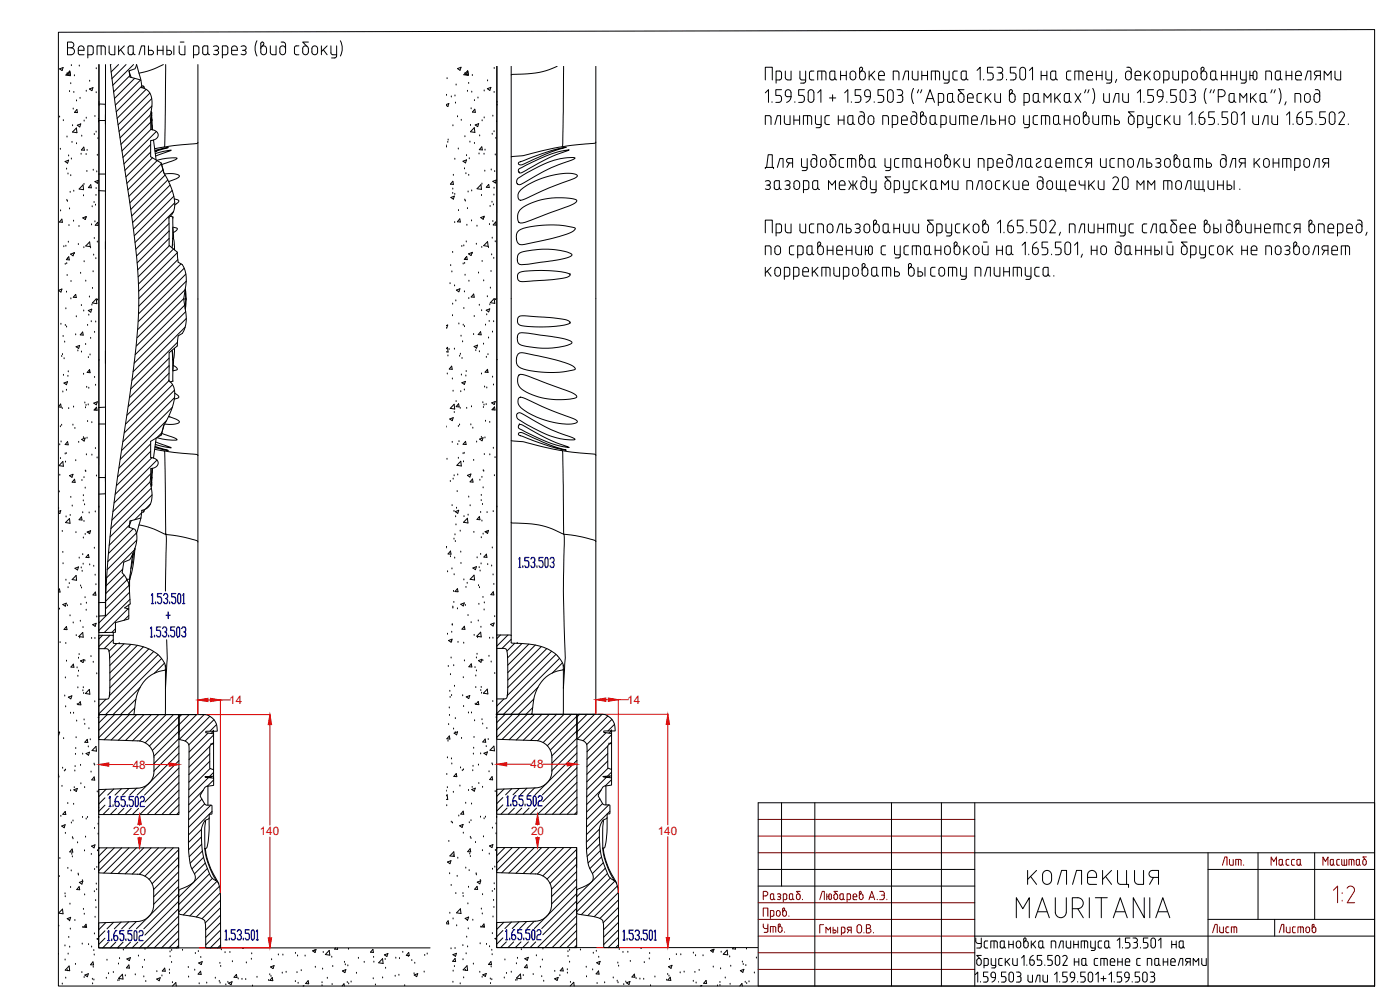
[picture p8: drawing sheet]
<svg xmlns="http://www.w3.org/2000/svg" width="420mm" height="297mm" viewBox="0 0 420 297" stroke-linecap="round" stroke-linejoin="round" font-family="sans-serif">
<defs><g id="words">
<g font-size="5.7" fill="#720000">
<text x="365.8" y="260.7">Лит.</text>
<text x="380.6" y="260.7">Масса</text>
<text x="396.2" y="260.7">Масштаб</text>
<text x="228.2" y="280.8">Утв.</text>
<text x="363" y="281.2">Лист</text>
</g>
<text font-size="5.7" x="383.1" y="281.2">Листов</text>
<g font-size="3.5" fill="#f00">
<text x="68.8" y="211.3">14</text>
<text x="188.2" y="211.2">14</text>
<text x="39.8" y="230.6">48</text>
<text x="159.3" y="230.5">48</text>
<text x="40" y="250.6">20</text>
<text x="78" y="250.6">140</text>
<text x="159.4" y="250.5">20</text>
<text x="197.4" y="250.5">140</text>
</g>
</g></defs>
<g fill="none" stroke="#000" stroke-width=".3">
<path d="M17.5 9.7l395-.8v287h-395zM20.3 12.6h1a.86 .86 0 0 1 .9 .9 .86 .86 0 0 1-.9 .8 1.05 1.05 0 0 1 1.1 1.1 1.05 1.05 0 0 1-1.1 1h-1zM20.3 14.3h1M21.4 19.7h.1M23.5 15.1h1.7a.91 .91 0 0 0-.6-1.3 .91 .91 0 0 0-1.1 .8v1.4l.5 .4M23.8 19.8h.1M24 16.4h1.2M26.4 16.4h1l.5-.3 .1-1.8-.3-.5h-1.3v3.6M29.7 19.4v11.8M29.7 19.4l-.1 265h99.5M30.4 13.8v2.6M31 13.8l.6 .5v2.1"/>
<path d="M31 13.8h-1.9v2.6M31.7 19.4l-.1 55.4M32.7 13.8l.1 2.2 .7 .4M33.1 19.4a1050.4 1050.4 0 0 0 6.5 46.1 144.1 144.1 0 0 1 .2 47.5 1003.9 1003.9 0 0 0-7 50.7l-.9 12-.3 9M33.3 19.4l-.2 .2M34.5 13.8v2.6h-1M35.6 19.4l-2.3 2.2M35.6 13.8v2.6M36.2 14.9l1.1 1.5M37.3 13.8l-1.7 1.7M37.8 19.4l-4.2 4.2M38.5 14l.5-.2h1v2.1a.79 .79 0 0 1-.8 .6 .79 .79 0 0 1-.7-.6z"/>
<path d="M40 15.9l.5 .5M40.1 19.4l-6.3 6.2M41.7 16.4l.8-2.6h.9v2.6M44.6 13.8v2.6h.8a.67 .67 0 0 0 .7-.6 .67 .67 0 0 0-.7-.7h-.8M47.2 15.1h1.7M47.2 13.8v2.6M48.9 13.8v2.6M49 19.4a24.6 24.6 0 0 1-7.3 2.6M49.7 19.4l-.1 19-.2 5.1-.2 .6M50.1 13.8v2.6h.7a.67 .67 0 0 0 .7-.6 .67 .67 0 0 0-.7-.7h-.7M52.2 13.8v2.6M53.8 13.8v2.2l.4 .4h1.3v-2.6"/>
<path d="M54.1 12.6h1.1M59.4 19.4v194.9l-19.4 .1h.2l.2-1.6a12.3 12.3 0 0 1 5.8-10.7l3.1-1a.71 .71 0 0 0 .3-1v-.2M59.7 15.9l-.3 .4-1.3 .1M59.7 14.3l-.3-.5h-1.3v3.6M59.7 14.3v1.6M60.9 14l.5-.2h1v2.1a.79 .79 0 0 1-.8 .6 .79 .79 0 0 1-.8-.6zM62.4 15.9l.5 .5M64.1 13.9a.83 .83 0 0 1 1.1-.1 .83 .83 0 0 1 .2 1.1l-.5 .2a.73 .73 0 0 1 .6 1 .73 .73 0 0 1-1.2 .2l-.2-.1M64.5 15.1h.4M66.7 16.4h1.1M67.8 13.8l.6 .5-.1 1.8-.5 .3M67.8 13.8h-1.1v3.6"/>
<path d="M69.5 15.1h1.7a.91 .91 0 0 0-.6-1.3 .91 .91 0 0 0-1.1 .8l.1 1.6 .4 .2h1.2M72.4 13.9a.82 .82 0 0 1 1.1-.1 .82 .82 0 0 1 .2 1.1l-.5 .2M72.7 15.1h.5M73.2 15.1a.72 .72 0 0 1 .6 1 .72 .72 0 0 1-1.2 .2l-.2-.1M77.1 12.2l-.5 2v1.3l.5 1.3M78.5 14l.5-.5a.47 .47 0 0 0-.1-.8 .47 .47 0 0 0-.6 .4v2.5a.85 .85 0 0 0 .8 .8 .85 .85 0 0 0 .9-.8v-1a.87 .87 0 0 0-.9-.8 .87 .87 0 0 0-.8 .8M81.1 13.8l.1 2.2 .7 .4M82.8 13.8v2.6h-.9M84.4 12.6a1.02 1.02 0 0 1 1.2 .5l.1 2.5a.87 .87 0 0 1-.9 .8 .87 .87 0 0 1-.8-.8v-1a.85 .85 0 0 1 .8-.8 .85 .85 0 0 1 .9 .8M89.7 13.8h-.8l-.5 .2v1.9l.2 .4 1.1 .1M92.5 14.6a.86 .86 0 0 0-.8-.8 .86 .86 0 0 0-.9 .8v1a.85 .85 0 0 0 .9 .8 .85 .85 0 0 0 .8-.8M92.6 12.6h-1.8l1.3 1.3"/>
<path d="M92.6 14.6v1M93.9 14a.86 .86 0 0 1 .9-.2 .86 .86 0 0 1 .5 .8v1a.86 .86 0 0 1-.8 .8 .86 .86 0 0 1-.9-.8v-1zM96.5 13.8v2.6M97 14.9l1.2 1.5M98.2 13.8l-1.7 1.7M99.3 13.8l.1 2.3 .5 .3h1.1M99.5 17.4h1M101 16.8l-.6 .6M101 13.8v3M102.1 12.2l.6 2-.1 1.3-.5 1.3M149.1 19.9v170.6M149.2 19.9l-.1 264.4h78.3"/>
<path d="M153.4 19.9v172.9l1.8 .2M167.2 19.9a33.1 33.1 0 0 1-13.7 2.5l-.1 .1M169.1 19.9l-.2 23.3-.2 .9M178.8 19.9v194.4h-19.4l.2-.1 .2-1.5a12.8 12.8 0 0 1 5-10.3l1.7-.8 2.2-.6a.71 .71 0 0 0 .4-1v-.2M17.9 35.1h.1M17.9 20.7l1-.4-.3 .9zM19 36.2h.1M20.2 22.1h.1M20.9 27.5h.1M20.9 21.3l.2 1.4-1.3-.2zM21 21.6l.2 .9-.9-.1zM21.2 25.1h.1"/>
<path d="M21.8 37.7h.1M22 32.7h.1M22.2 27.7h.1M22.3 22.7h.1M22.9 38.4l.2 1.4-1.3-.2zM23 30.3h.1M23.1 32.9l.1 .9-.8-.1zM23.2 37.6l1-.4-.3 .9zM24 29.5h.1M25.3 36.3h.1M25.9 35.5h.1M25.9 27.4h.1"/>
<path d="M26.8 26.7l1.1-.4-.3 .9zM26.9 24.4h.1M28.5 35h.1M28.9 39.6h.1M28.9 27.8h.1M28.9 20.6h.1M29.5 35.8h.1M29.6 36.6h.1M29.7 31.2v5M29.7 36.2v16M29.7 31.2l1.9 .1M29.7 36.2h1.9"/>
<path d="M29.7 30.8h.1M29.8 31.6h.1M31.6 31.4v5.9M38.7 21.4l.7 1.8M38.9 22.7l-4.8 4.9M39.4 23.2l2.9 .8 .3 2.3a3.9 3.9 0 0 1 3 4.6v.6a21.9 21.9 0 0 0-.3 7.3 1.9 1.9 0 0 1 2.1 2.2l-.7 .7-1.5 .5v4.8l3.2 1.9a12.4 12.4 0 0 0 2.2 5.6 12.3 12.3 0 0 1 1.6 8.6l-.7 1.3-.8 .8 .1 8.4 2.4 2.1 .3 3a2.71 2.71 0 0 1 1.7 1.5 13.1 13.1 0 0 1 .1 8.3l-.2 1.2a19.5 19.5 0 0 1 .5 8.4l-.4 1.1a2.79 2.79 0 0 1-1.7 1.6l-.3 3-2.4 2-.1 8.5a5.2 5.2 0 0 1 1.6 5.8 23.9 23.9 0 0 1-3.2 7.6l-.7 2.9-3.2 1.8v4.8a1.96 1.96 0 0 1 2.3 2 2.37 2.37 0 0 1-2.2 1.4v1.1a23.4 23.4 0 0 0 .3 6.8 3.9 3.9 0 0 1-3 4.6l-.3 2.3M39.4 23.2l-.4-.1-.3-1.8 1.8-.7 .5-1.2 1.2 4.4M40.4 23.5l-6.1 6.1M42.2 24l-7.6 7.6M42.5 25.7l.6 .2M42.5 25.9l-7.6 7.6M42.6 26.3h.1"/>
<path d="M42.6 26.2v.1M43.1 25.9l.2 .6M43.1 25.9l.2 .5M43.9 26.8l-8.7 8.7M45 27.9l-9.6 9.6M45.1 34.6l-8.8 8.7M45.2 36.7l-8.6 8.6M45.3 33.5l.2 .1M45.3 38.8l-8.4 8.4M45.5 33.6l.2 5.3M45.5 34v.1M45.5 34.6h.1"/>
<path d="M45.5 29.6l-9.8 9.8M45.6 31.8l-9.6 9.6M45.6 36.1h.1M45.7 37.6v1.3M46.9 39.4l-9.7 9.8M133.9 31.4l.8-.3-.3 .9-.5-.4M134 28.6h.1M134.2 23.6h.1M135.4 29.1h.1M135.9 37.7h.1M136.5 28.8h.1M136.7 30.9h.1"/>
<path d="M136.9 25.5h.1M137.3 35h.1M137.3 20.6l1.1-.4-.4 .9zM138.4 36.1h.1M139.6 22h.1M140.3 27.4h.1M140.4 21.2l.1 1.4-1.3-.2zM140.4 21.5l.2 .9-.9-.1zM140.7 25h.1M141.2 37.6h.1M141.4 32.6h.1M141.6 27.7h.1"/>
<path d="M141.8 22.7h.1M142.3 38.3l.2 1.4-1.3-.2zM142.4 30.2h.1M142.5 32.8l.2 .9-.9-.1zM142.6 37.5l1.1-.4-.3 .9zM143.4 29.4h.1M144.7 36.2h.1M145.3 35.4h.1M145.3 27.3h.1M146.3 26.6l1-.4-.3 .9zM146.3 24.3h.1M147.9 34.8h.1"/>
<path d="M148.3 39.5h.1M148.3 27.7h.1M148.3 20.5h.1M149 36.5h.1M149.2 30.7h.1M149.2 31.5h.1M229.7 24v-3.8h2.1v3.8M229.7 27.9l.9-1v3.8M229.7 37.4v-2.7h1.1l.6 .6v2.1M231.7 30.5v.2M232.5 37.4l.8-2.7h1v2.7M232.9 24h1.1"/>
<path d="M234 21.3l.5 .6v1.8l-.5 .3M234 21.3h-1.1v3.6M234.5 29.3l-.2 1.2-1.5 .2M234.5 26.9h-1.7v1.7l1.3 .1 .4 .6M235.4 34.7l.1 2.2 .6 .4M235.7 21.3v1.9M235.7 23.2l.2 .5 .5 .3M235.9 27.2a.86 .86 0 0 1 1-.2 .86 .86 0 0 1 .5 .8v1.2h-1.3l-.4-.7zM237.1 34.7v2.7h-.9M237.4 29a1.83 1.83 0 0 1-1.3 1.7M237.4 21.3v2.7h-.9M238.3 36h1.7"/>
<path d="M238.3 34.7v2.7M238.5 30.5v.2M240 34.7v2.7M240.1 21.3v2.1l.5 .6M240.6 24h1.2M240.7 28.6l.5 .2 .2 .5M241.4 29.9l-.5 .7-1.2 .1M241.4 26.9h-1.7v1.7h1M241.4 29.3v.7M241.8 24.4l-.3 .4-1.2 .1M241.8 21.3v3.1M242.4 34.7v2.7"/>
<path d="M242.5 29.9a.86 .86 0 0 0 .9 .8 .86 .86 0 0 0 .8-.8M242.5 27.8a.86 .86 0 0 1 .9-.9 .86 .86 0 0 1 .8 .9M242.5 27.8v2.1M243.5 24h.8M243.6 35.3l-.6-.6h-1.9v2.7M243.6 35.3v2.1M244.3 21.3h-.8l-.5 .3-.1 1.8 .6 .6M244.3 27.8v2.1M244.7 34.7l.1 2.4 .5 .2 1.1 .1M244.9 38.3h1M245.4 24v-2.7h1.9l.5 .3 .1 2.4M245.4 27.9l1-1v3.8"/>
<path d="M246.4 37.7l-.5 .6M246.4 34.7v3M246.6 21.3v2.7M248.1 34.7l-.5 .6v1.5l.5 .5M248.2 37.4h.7M248.2 34.7h.7M248.9 29.4h1.9M249.6 24h.4M249.9 28.4v1.9M250.5 23.4l-.5 .6M250.5 23.4l.6 .6M250.5 23.4v-2.1l-1.2 .1-.3 .5v1.5l.6 .6"/>
<path d="M251.6 36h1.7M251.6 34.7v2.7M252.3 22.7h1.7M252.3 21.3v2.7M253.3 34.7v2.7M253.5 27.9l.9-1v3.8M254 21.3v2.7M255.4 21.6a.86 .86 0 0 1 .9-.2 .86 .86 0 0 1 .5 .8v.9a.85 .85 0 0 1-.8 .9 .85 .85 0 0 1-.9-.9v-.9zM255.5 30.5v.2M255.9 36.8a.77 .77 0 0 1-.7 .6 .77 .77 0 0 1-.8-.6l.1-1.8 .5-.3h1v2.1l.5 .5M258.1 33.6a1.02 1.02 0 0 1 1.2 .4l.1 2.5a.86 .86 0 0 1-.9 .9 .86 .86 0 0 1-.8-.9v-.9a.86 .86 0 0 1 .8-.9 .86 .86 0 0 1 .9 .9M258.3 29.9l-.4 .7-1.3 .1"/>
<path d="M258.4 26.9h-1.8v1.7l1.3 .1 .4 .6M258.4 29.3v.7M258.7 21a.47 .47 0 0 0-.1-.8 .47 .47 0 0 0-.6 .5v2.4a.85 .85 0 0 0 .8 .9 .85 .85 0 0 0 .9-.9v-.9a.87 .87 0 0 0-.9-.9 .87 .87 0 0 0-.8 .9M258.7 21l-.4 .5M259.5 27.8a.86 .86 0 0 1 .8-.9 .86 .86 0 0 1 .9 .9M259.5 27.8v.5M260.8 35a.86 .86 0 0 1 .9-.2 .86 .86 0 0 1 .6 .8v.9a.86 .86 0 0 1-.9 .9 .86 .86 0 0 1-.9-.9v-.9zM260.8 21.3v2.7M261.2 29a1.83 1.83 0 0 1-1.3 1.7M261.2 27.8v1.2h-1.3l-.4-.7M261.4 22.5l1.2 1.5M262.4 30.5v.2"/>
<path d="M262.6 21.3l-1.8 1.7M263.7 22.2a.92 .92 0 0 1 1.1-.8 .92 .92 0 0 1 .6 1.3h-1.7M263.7 23.5l.2 .4 1.5 .1M263.7 22.2v1.3M264.9 37.4v-2.7h1.2l.5 .6v2.1M265.2 29.3l-.2 1.2-1.5 .2M265.2 26.9h-1.7v1.7l1.3 .1 .4 .6M266.6 27.2a.87 .87 0 0 1 .9-.2 .87 .87 0 0 1 .6 .8v2.1a.86 .86 0 0 1-.9 .8 .86 .86 0 0 1-.9-.8v-2.1zM268.1 24v-2.7h1.1l.5 .3 .1 2.4M269.2 26.9h.9M269.4 36.8l-.3 .5-1.3 .1M269.4 35.3l-.3-.5-1.3-.1v3.6"/>
<path d="M269.4 35.3v1.5M269.6 28.6l1 .1a1.4 1.4 0 0 1 .1 1.8l-1.5 .2M270.1 26.9a.86 .86 0 0 1 .8 .9 .86 .86 0 0 1-.8 .8M270.6 36h1.7a.91 .91 0 0 0-.6-1.2 .91 .91 0 0 0-1.2 .8l.1 1.5 .4 .3h1.3M270.9 24l.8-2.7h.9v2.7M273.8 33.6a1.02 1.02 0 0 1 1.2 .4l.1 2.5a.87 .87 0 0 1-.8 .9 .87 .87 0 0 1-.9-.9v-.9a.85 .85 0 0 1 .9-.9 .85 .85 0 0 1 .8 .9M273.8 21.3v1.9M273.8 23.2l.2 .5 .5 .3M274.2 26.5l-.6 2 .1 1.3 .5 1.3M275.5 21.3v2.7h-.9M275.7 26.9l-.4 1M276.5 34.9l.5-.5a.47 .47 0 0 0-.1-.8 .47 .47 0 0 0-.7 .4l.1 2.5a.85 .85 0 0 0 .8 .9 .85 .85 0 0 0 .9-.9v-.9a.87 .87 0 0 0-.9-.9 .87 .87 0 0 0-.9 .9"/>
<path d="M276.6 22.7h1.8M276.6 21.3v2.7M276.6 26.9l-.3 1M277.8 30.7l1.3-3.8 1.4 3.8M278.3 29.6h1.7M278.4 21.3v2.7M279.5 24v-2.7h1.9l.5 .3 .1 2.4M280.6 36.8a.77 .77 0 0 1-.7 .6 .77 .77 0 0 1-.8-.6l.1-1.8 .5-.3h.9v2.1l.6 .5M280.7 21.3v2.7M282.4 37.4l1-.1 .5-.2 .1-1.8-.3-.5-1.3-.1v3.6M283.1 21.3v2.1l.6 .6M283.2 30.1l-.3 .5-1.3 .1"/>
<path d="M283.2 28.6l-.3-.5h-1.3v3.6M283.2 28.6v1.5M283.7 24h1.1M284.4 28.6v1.5l.5 .6M284.8 21.3l-.1 3.3-.4 .3h-1M284.9 28.1l-.5 .5M284.9 28.1h1v2M284.9 30.7h.4M285.1 34.7l.1 2.2 .4 .4 1.2 .1v-2.7M285.9 30.1l-.6 .6M285.9 30.1l.5 .6M286.6 24h.7"/>
<path d="M287.3 21.3h-.8l-.4 .3-.1 1.8 .5 .6M287.8 28.3a.86 .86 0 0 1 1-.2 .86 .86 0 0 1 .5 .8v1a.86 .86 0 0 1-.8 .8 .86 .86 0 0 1-.9-.8v-1zM289 24h.4M289.2 34.7v2.7M289.3 26.9h-1.7l1.2 1.3M289.9 34.7l.5 .6v2.1M289.9 34.7h-1.9v2.7M290 23.4l-.6 .6M290 23.4l.5 .6M290 23.4v-2.1l-1.3 .1-.2 .5v1.5l.5 .6M290.4 29.4h1.7a.91 .91 0 0 0-.6-1.3 .91 .91 0 0 0-1.2 .8l.1 1.6 .4 .2h1.3M291.6 36h1.7a.91 .91 0 0 0-.6-1.2 .91 .91 0 0 0-1.1 .8l.1 1.5 .4 .3h1.2"/>
<path d="M293.2 21.1l1-.9v3.8M293.2 28.6l.1 1.8 .5 .3h.8M294.4 37.4l.8-2.7h1v2.7M294.6 28.1h-1.1l-.3 .5M295.2 23.8v.2M295.7 28.1v2.6M296.3 29.2l1.1 1.5M296.4 24h.9M297.3 34.7v2.7h.9a.67 .67 0 0 0 .6-.7 .67 .67 0 0 0-.6-.7h-.9M297.4 28.1l-1.7 1.7M298 23.2l-.2 .5-.5 .3M298.1 20.2h-1.7v1.7l1.5 .2 .2 1.1"/>
<path d="M298.6 28.1v2.1l.4 .4 1.3 .1v-2.6M299.2 24h1M299.2 20.2h.9M299.6 21.9l1 .1 .3 .5v.7M300 36h1.7M300 34.7v2.7M300.1 20.2a.86 .86 0 0 1 .8 .8 .86 .86 0 0 1-.8 .9M300.9 23.2l-.2 .5-.5 .3M301.7 34.7v2.7M302.1 23.8v.2M302.9 28.9a.86 .86 0 0 1 .9-.8 .86 .86 0 0 1 .8 .8l.1 1a.87 .87 0 0 1-.9 .8 .87 .87 0 0 1-.9-.8M302.9 27.4v2.5"/>
<path d="M303.1 35a.86 .86 0 0 1 .9-.2 .86 .86 0 0 1 .5 .8v.9a.86 .86 0 0 1-.8 .9 .86 .86 0 0 1-.9-.9v-.9zM303.2 24h1M303.4 26.9l.4 .5-.6 .8M303.4 26.9l-.5 .5M304.9 23.2l-.2 .5-.5 .3M304.9 20.2h-1.7v1.7l1.5 .2 .2 1.1M306.1 21a.86 .86 0 0 1 .8-.8 .86 .86 0 0 1 .9 .8M306.1 21v2.1a.86 .86 0 0 0 .8 .9 .86 .86 0 0 0 .9-.9v-2.1M307.2 34.7l.1 2.4 .5 .2 1.1 .1M307.4 38.3h1M308.9 28.6l-.3-.5h-1.3v3.6M308.9 21.1l1-.9v3.8"/>
<path d="M308.9 28.6l-.1 1.8-.5 .3h-1M308.9 34.7v3l-.6 .6M310.1 28.6l.2-.5h1.3v2M310.1 28.6v1.5a.78 .78 0 0 0 .7 .6 .78 .78 0 0 0 .8-.6M311.4 34.7l-1.1 .1-.2 .5v1.8l.5 .2 .8 .1M311.6 30.1l.6 .6M312.5 22.7h1.7M312.5 21.3v2.7M313.3 30.7v-2.6l1.1 1.3 1-1.3v2.6M313.8 34.7v2.7M314.2 21.3v2.7M315 35.3l-.6-.6h-1.9v2.7"/>
<path d="M315 35.3v2.1M315.9 24h.4M316.5 28.1v2.6M316.7 34.7l-.5 .6v1.5l.5 .5M316.7 34.7h1v2.1M316.8 23.4l-.5 .6M316.8 23.4v-2.1l-1.2 .1-.3 .5v1.5l.6 .6M316.8 23.4l.6 .6M317.1 29.2l1.2 1.5M317.7 36.8a.7 .7 0 0 1-1 .6M317.7 36.8l.6 .5M318.3 28.1l-1.8 1.7"/>
<path d="M319.4 28.6v1.5a.78 .78 0 0 0 .8 .6 .78 .78 0 0 0 .7-.6M319.4 34.7v2.7M319.4 36h1.7M319.4 28.6l.3-.5h1.2v2M320.7 24h.7M320.9 30.1l.6 .6M321.1 34.7v2.7M321.4 21.3h-.8l-.4 .3-.1 1.8 .5 .6M322.5 35a.86 .86 0 0 1 .9-.2 .86 .86 0 0 1 .6 .8v.9a.86 .86 0 0 1-.9 .9 .86 .86 0 0 1-.8-.9v-.9zM322.6 28.1l1.8 2.6M323.8 21.3v2.7M324.4 28.1l-1.8 2.6"/>
<path d="M324.5 21.3l.5 .6v2.1M324.5 21.3h-1.9v2.7M325.4 34.9l.5-.5a.47 .47 0 0 0-.1-.8 .47 .47 0 0 0-.7 .4v2.5a.86 .86 0 0 0 .9 .9 .86 .86 0 0 0 .8-.9v-.9a.86 .86 0 0 0-.8-.9 .86 .86 0 0 0-.9 .9M325.9 26.9l-.4 1M326.2 23.5l.4 .5M326.2 22.7h1.7a.91 .91 0 0 0-.6-1.3 .91 .91 0 0 0-1.1 .8v1.3M326.6 24h1.3M326.8 26.9l-.3 1M328 26.5l.5 2-.1 1.3-.4 1.3M328 34.7v2.2l.7 .4M329 22.7h1.8M329 21.3v2.7"/>
<path d="M329.7 34.7v2.7h-1M330.8 21.3v2.7M330.8 37.4v-2.7h1.9l.6 .6v2.1M331.2 28.1l.1 2.1 .4 .4 1.2 .1v-2.6M331.9 21.3v2.1l.6 .6M332.1 34.7v2.7M332.5 24h1.1M333.6 21.3l-.1 3.3-.5 .3h-.9M334.1 30.7l.7-2.6h1v2.6M334.5 34.7v2.7h.8a.67 .67 0 0 0 .7-.7 .67 .67 0 0 0-.7-.7h-.8M335.1 23.8l-.3 1M336.9 28.1l.1 2.1 .4 .4 1.2 .1v-2.6"/>
<path d="M338.2 20.2a1.02 1.02 0 0 1 1.2 .4l.1 2.5a.87 .87 0 0 1-.9 .9 .87 .87 0 0 1-.8-.9v-.9a.85 .85 0 0 1 .8-.9 .85 .85 0 0 1 .9 .9M338.9 35a.86 .86 0 0 1 .9-.2 .86 .86 0 0 1 .6 .8v.9a.86 .86 0 0 1-.9 .9 .86 .86 0 0 1-.9-.9v-.9zM340.4 33.6h-1.8l1.3 1.2M340.6 23.5l.5 .5M340.7 22.7h1.7a.91 .91 0 0 0-.6-1.3 .91 .91 0 0 0-1.2 .8l.1 1.3M341.1 24h1.3M341.3 27.9l1-1v3.8M341.4 37.4l1-.1 .5-.2 .1-1.8-.3-.5-1.3-.1v3.6M343.3 30.5v.2M343.5 21.3v2.7M344.1 22.5l1.1 1.5M344.2 34.7v2.4l.5 .2 1.2 .1"/>
<path d="M344.4 38.3h.9M345.2 21.3l-1.7 1.7M345.9 34.7v3l-.6 .6M346.2 29.3l-.3 1.2-1.4 .2M346.2 26.9h-1.7v1.7l1.3 .1 .4 .6M346.4 22.2a.86 .86 0 0 1 .8-.9 .86 .86 0 0 1 .9 .9v.9a.87 .87 0 0 1-.9 .9 .87 .87 0 0 1-.8-.9M346.4 22.2v.9M347.6 27.2a.86 .86 0 0 1 .9-.2 .86 .86 0 0 1 .5 .8v1.2h-1.3l-.4-.7zM348.4 34.7h-.8l-.5 .3-.1 1.8 .3 .5 1.1 .1M349 29a1.83 1.83 0 0 1-1.3 1.7M349.2 24h1.1M349.5 34.7v2.7"/>
<path d="M350.1 35.8l1.1 1.6M350.2 30.5v.2M350.3 24l.5-.6-.1-1.8-.4-.3h-1.1v3.6M351.2 34.7l-1.7 1.7M352 21.3v1.9M352 23.2l.2 .5 .5 .3M352.4 34.7v2.2l.7 .4M353 29.3l-.2 1.2-1.5 .2M353 26.9h-1.7v1.7l1.3 .1 .4 .6M353.7 21.3v2.7h-1M354.1 34.7v2.7h-1M354.2 27.8a.87 .87 0 0 1 .8-.9 .87 .87 0 0 1 .9 .9v2.1a.86 .86 0 0 1-.9 .8 .86 .86 0 0 1-.8-.8"/>
<path d="M354.2 27.8v2.1M354.8 24h1.1M355.9 24l.5-.6v-1.8l-.5-.3h-1.1v3.6M356.7 34.5l1-.9v3.8M357 26.9h.9a.86 .86 0 0 1 .8 .9 .86 .86 0 0 1-.8 .8M357.4 28.6l1.1 .1 .2 .5M357.8 21.6a.86 .86 0 0 1 1-.2 .86 .86 0 0 1 .5 .8v.9a.85 .85 0 0 1-.8 .9 .85 .85 0 0 1-.9-.9v-.9zM358.7 29.9l-.4 .7-1.3 .1M358.8 29.2v.8M358.8 37.2v.2M359.9 35.3v1.2a.86 .86 0 0 0 .8 .9 .86 .86 0 0 0 .9-.9M359.9 35.3h1"/>
<path d="M360.9 35.3l.5 .2 .2 .4M361.2 21a.47 .47 0 0 0-.1-.8 .47 .47 0 0 0-.7 .5l.1 2.4a.85 .85 0 0 0 .8 .9 .85 .85 0 0 0 .9-.9v-.9a.87 .87 0 0 0-.9-.9 .87 .87 0 0 0-.9 .9M361.2 33.5a1.83 1.83 0 0 0-1.3 1.8M361.2 21l-.5 .5M361.6 35.9v.6M362 26.5l-.6 2 .1 1.3 .5 1.3M362.8 37.4h.9M363.5 26.9l-.4 1M363.9 24h.4M364.4 36.6l-.2 .5-.5 .2M364.5 33.6h-1.7v1.7h1.2l.4 .6M364.5 26.9l-.4 1"/>
<path d="M364.5 35.9v.7M364.8 23.4l-.5 .6M364.8 23.4l.6 .6M364.8 23.4v-2.1l-1.2 .1-.3 .5v1.5l.6 .6M365.6 29h1a1.05 1.05 0 0 0 1.1-1 1.05 1.05 0 0 0-1.1-1.1h-1v3.8M365.6 37.2v.2M366.6 22.7h1.7M366.6 21.3v2.7M368.3 21.3v2.7M368.5 33.6h-1.7v1.7h1.2a1.15 1.15 0 0 1-.3 2l-.9 .1M368.9 28.6v1.5a.78 .78 0 0 0 .7 .6 .78 .78 0 0 0 .8-.6M368.9 28.6l.2-.5h1.3v2"/>
<path d="M369.4 22.7h1.7M369.4 21.3v2.7M369.8 33.8a.87 .87 0 0 1 1-.2 .87 .87 0 0 1 .5 .8v2.1a.86 .86 0 0 1-.9 .9 .86 .86 0 0 1-.8-.9v-2.1zM370.4 30.1l.5 .6M371.1 21.3v2.7M372.1 30.7v-2.6l1 1.3 1.1-1.3v2.6M372.3 21.3v2.1l.5 .6M372.5 34.5l.9-.9v3.8M372.9 24h1.1M374 24.4l-.3 .4-1.2 .1M374 21.3v3.1M375.1 22.7h1"/>
<path d="M375.1 21.3v2.7M375.3 28.1v2.6M375.9 29.2l1.1 1.5M376 34.7v2.2l.4 .4 1.3 .1v-2.7M377 28.1l-1.7 1.7M377.2 21.9a.56 .56 0 0 0-.6-.6 .56 .56 0 0 0-.5 .6v1.5a.56 .56 0 0 0 .5 .6 .56 .56 0 0 0 .6-.6M377.2 21.9v1.5M378.2 28.6v1.5a.78 .78 0 0 0 .7 .6 .78 .78 0 0 0 .8-.6M378.2 28.6l.2-.5h1.3v2l.5 .6M378.8 37.4l.8-2.7h1v2.7M379.9 24v-2.7h1.1l.5 .3 .1 2.4M381.7 34.7l.1 2.2 .6 .4"/>
<path d="M381.8 26.9l-.4 1M382.7 26.9l-.3 1M383.3 24l-.6-.6 .1-1.8 .5-.3h1v2.1l.5 .6M383.3 24h.4M383.4 34.7v2.7h-.9M383.9 26.5l.5 2-.1 1.3-.4 1.3M384.2 23.4l-.5 .6M386 22.7h1.7M386 21.3v2.7M386 30.5l-.4 1M386.1 34.5l.9-.9v3.8M387.7 21.3v2.7"/>
<path d="M388.1 37.2v.2M388.8 22.7h1.7a.91 .91 0 0 0-.5-1.3 .91 .91 0 0 0-1.2 .8v1.3M388.8 23.5l.3 .4 1.4 .1M389.2 35.3h1.1a1.01 1.01 0 0 1 .6 1.3 1.01 1.01 0 0 1-1.4 .5l-.3-.6zM390.3 28.6l-.2-.5h-1.5v2.6M390.4 28.6v2.1M390.6 33.5a1.83 1.83 0 0 0-1.4 1.8M391.7 24l.8-2.7h.9v2.7M391.7 28.3a.86 .86 0 0 1 1-.2 .86 .86 0 0 1 .5 .8v1a.86 .86 0 0 1-.8 .8 .86 .86 0 0 1-.9-.8v-1zM393.8 33.6h-1.7v1.7h1a1.12 1.12 0 0 1 .7 .9 1.12 1.12 0 0 1-.5 1.1l-1.2 .1M394.7 26.9a1.02 1.02 0 0 1 1.3 .5l.1 2.5a.86 .86 0 0 1-.9 .8 .86 .86 0 0 1-.8-.8v-1a.86 .86 0 0 1 .8-.8 .86 .86 0 0 1 .9 .8M394.9 37.2v.2"/>
<path d="M395.3 22.7l-.8 1.3M396.3 22.7h-1.2a.67 .67 0 0 1-.7-.7 .67 .67 0 0 1 .7-.7h1.2v2.7M397.4 24v-2.7l1.1 1.4 1-1.4v2.7M397.8 33.6h-1.7v1.7h1a1.12 1.12 0 0 1 .7 .9 1.12 1.12 0 0 1-.5 1.1l-1.2 .1M399.2 33.8a.86 .86 0 0 1 .9-.2 .86 .86 0 0 1 .5 .8v2.1a.86 .86 0 0 1-.8 .9 .86 .86 0 0 1-.9-.9v-2.1zM400.6 21.3v1.9M400.6 23.2l.3 .5 .5 .3M401.8 34a.9 .9 0 0 1 1.2-.4 .9 .9 0 0 1 .4 1.2l-1.6 2.6h1.7M402.4 21.3v2.7h-1M404.6 37.2v.2M18.1 44.8h.1M19.5 48.5l1.1-.4-.3 .9z"/>
<path d="M20 50.7h.1M20.1 41.1h.1M20.4 52.2h.1M20.6 46.8h.1M21.1 57.7h.1M21.2 52.7h.1M21.4 47.7h.1M21.6 42.7h.1M22.1 57.4h.1M23 43.1h.1M24.3 46.3h.1M24.5 40.9h.1"/>
<path d="M24.9 55.5l.2 1.4-1.4-.2zM25.1 58.7h.1M25.1 44.1l.2 1-.9-.1zM25.2 55.3h.1M25.8 46.4h.1M26.1 51.4h.1M26.1 45.1h.1M27.2 55.4l.2 1-.9-.1zM28 51.1h.1M28.3 40.4h.1M28.5 54.5l1-.4-.3 .9zM28.8 58.6h.1"/>
<path d="M28.9 56.6h.1M29 51.6h.1M29.2 46.6h.1M29.4 41.6h.1M29.7 52.2v5M29.7 57.2v65.1M29.7 52.2h2M29.7 57.2l2 .1M45.2 43.4l-7.7 7.7M45.2 45.6l-7.4 7.5M45.8 47.3l-7.7 7.7M46.1 42l.7 6"/>
<path d="M46.5 45.1l4-.8-4 1.2 .4-.1M46.6 46.1l4.8-1-4.7 1.7M46.8 46h.1M46.8 44.5l-.2 .1M47.1 48.1a14.3 14.3 0 0 1 6-.6l-.7 .5-3.9 1.4M47.2 48.2l-8.8 8.7M48.4 48.9l.8 3.1M48.4 49.2l-9.7 9.7M48.9 50.9l-9.9 9.9M49.4 52.2l.7-.1a4.3 4.3 0 0 1 3.7 .7l-.9 .8-2.3 .9M49.6 52.5l-10.3 10.3M50.4 54l-10.8 10.8"/>
<path d="M51.1 55.5l-11.3 11.2M51.7 57.1l-11.6 11.6M52.2 58.9l-11.9 11.8M52.3 59.7l.8 .2a.5 .5 0 0 1 .6 .4 .5 .5 0 0 1-.4 .6l-.8 .6M59.4 42.7v.1a11.3 11.3 0 0 1-4.7 .6l-8.3 1.2M133.9 43.5v.5M134.4 42.7h.1M134.5 42h.1M135.3 59.3l1.1-.4-.3 .9zM135.9 58h.1M135.9 56.7h.1M135.9 54.4l.2 .9h-.9z"/>
<path d="M136.1 52.6h.1M136.5 58.3h.1M136.5 47.8h.1M137.5 44.7h.1M139 48.4l1-.4-.3 .9zM139.4 50.7h.1M139.5 41h.1M139.8 52.1h.1M140 46.7h.1M140.5 57.6h.1M140.7 52.6h.1M140.8 47.6h.1"/>
<path d="M141 42.6h.1M141.6 57.3h.1M142.4 43h.1M143.8 46.2h.1M144 40.8h.1M144.3 55.4l.2 1.4-1.3-.2zM144.5 58.7h.1M144.6 44.1l.2 .9-1-.1zM144.6 55.2h.1M145.3 46.3h.1M145.5 51.4h.1M145.6 45h.1"/>
<path d="M146.7 55.3l.1 1-.9-.1zM147.4 51h.1M147.7 40.3h.1M147.9 54.4l1.1-.4-.3 .9zM148.2 58.5h.1M148.3 56.5h.1M148.5 51.5h.1M148.6 46.5h.1M148.8 41.5h.1M155.4 53.5a36.7 36.7 0 0 1 14.3-6.1l1.9-.1 1 .1-1.2 .7a58.1 58.1 0 0 0-15 7.2 1 1 0 0 1-1.3-.4 1 1 0 0 1 .3-1.4zM155.6 48.8l4.3-1.7a43.5 43.5 0 0 1 10-2.9l-.2 .1a65.5 65.5 0 0 0-12.7 5 .81 .81 0 0 1-.8 .2 .81 .81 0 0 1-.6-.7zM155.7 50.7l.8-.4a39.1 39.1 0 0 1 14.3-5.3l-.2 .1a62 62 0 0 0-14.2 6.8h-.2a.7 .7 0 0 1-.6-.4 .7 .7 0 0 1 .1-.8z"/>
<path d="M155.9 51.8h.1M156.3 57a23.2 23.2 0 0 1 16.2-4.8l.3 .1a.48 .48 0 0 1 .5 .5 .48 .48 0 0 1-.5 .5l-1 .5a126.8 126.8 0 0 0-15.1 6.2 .94 .94 0 0 1-1-.2 .94 .94 0 0 1-.3-1l.2-.9zM178.8 42.6v.1a5 5 0 0 1-3.1 .5 105.5 105.5 0 0 0-19.3 3.6l-3 .3M229.7 50.6v-.4h2.5v.4M229.7 54.4a.82 .82 0 0 1 1.1-.2 .82 .82 0 0 1 .2 1.1l-.5 .2M230.1 50.2l.4-3.8h1.3v3.8M230.1 55.5h.4M230.5 55.5a.72 .72 0 0 1 .6 1.1 .72 .72 0 0 1-1.1 .2l-.3-.1M232.4 56.3v-1.8l.5-.3h1v2.1M232.4 56.3a.78 .78 0 0 0 .7 .6 .78 .78 0 0 0 .8-.6l.6 .6M233.3 50.2l.8-2.6h.9v2.6M235.6 56.7l.9 .2"/>
<path d="M236 55.5h.5M236.4 54.2a.67 .67 0 0 1 .7 .7 .67 .67 0 0 1-.7 .6 .67 .67 0 0 1 .7 .7 .67 .67 0 0 1-.7 .7M236.5 54.2l-.9 .2M236.7 48.9a.67 .67 0 0 1-.6-.7 .67 .67 0 0 1 .6-.7l1.2 .1v2.6M236.7 48.9h1.2M236.9 48.9l-.7 1.3M238.3 55.1a.86 .86 0 0 1 .8-.9 .86 .86 0 0 1 .9 .9M238.3 56a.86 .86 0 0 0 .8 .9 .86 .86 0 0 0 .9-.9M238.3 55.1v.9M240 55.1v.9M240.5 47.6v2.1l.6 .5M241.1 50.2h1.2"/>
<path d="M242.2 50.6l-.2 .5-1.3 .1M242.3 47.6v3M242.7 56.3l-.3 .5-1.3 .1M242.7 56.3l-.1-1.8-.4-.3h-1.1v3.6M243.8 46.4a1.02 1.02 0 0 1 1.2 .5l.1 2.5a.86 .86 0 0 1-.9 .8 .86 .86 0 0 1-.8-.8v-1a.86 .86 0 0 1 .8-.9 .86 .86 0 0 1 .9 .9M243.9 56.3a.78 .78 0 0 0 .7 .6 .78 .78 0 0 0 .8-.6l.6 .6M243.9 56.3l.1-1.8 .4-.3h1v2.1M246.5 47.8a.86 .86 0 0 1 .9-.2 .86 .86 0 0 1 .6 .8v1a.86 .86 0 0 1-.9 .8 .86 .86 0 0 1-.8-.8v-1zM248.6 56.9v-2.7l1.1 1.3 1-1.3v2.7M249.4 47.8a.86 .86 0 0 1 .9-.2 .86 .86 0 0 1 .5 .8v1a.86 .86 0 0 1-.8 .8 .86 .86 0 0 1-.9-.8v-1zM250.8 46.4h-1.7l1.3 1.3M251.9 48.1v1.6l.5 .5"/>
<path d="M251.9 55.5h1.7a.91 .91 0 0 0-.6-1.2 .91 .91 0 0 0-1.1 .8v1.5l.5 .3h1.2M252.5 50.2h.7M253.2 47.6h-1l-.3 .5M254.7 54.2l.8 1.3-.8 1.4M255.5 55.5h1M255.6 47.6v2.6M256 54.2v2.7M256.3 47.6l.5 .5M256.3 47.6h-1.9v2.6M256.8 48.1v2.1M257.2 54.2l-.7 1.3 .7 1.4M258.4 56a.86 .86 0 0 0 .8 .9 .86 .86 0 0 0 .9-.9"/>
<path d="M258.4 46.4l.5 .3-.2 .6M258.4 46.4l-.4 .5v2.5a.85 .85 0 0 0 .8 .8 .85 .85 0 0 0 .9-.8v-1a.87 .87 0 0 0-.9-.9 .87 .87 0 0 0-.8 .9M258.7 53.1a1.02 1.02 0 0 1 1.3 .4l.1 .3M258.7 47.3l-.4 .5M260.1 55.1a.86 .86 0 0 0-.9-.9 .86 .86 0 0 0-.8 .9v.9M260.1 53.8v2.2M260.8 48.1l.3-.5h1.3v2.1M260.8 48.1v1.6l.6 .5M261.2 54.2v2.1M261.2 56.3l.3 .5 1.4 .1M261.4 50.2h.4M262.3 49.7l-.5 .5"/>
<path d="M262.4 49.7l.5 .5M262.9 54.2l-.1 3.3-.4 .3h-1M265.6 56a.86 .86 0 0 0 .9 .9 .86 .86 0 0 0 .8-.9M265.6 47.6v2.1l.6 .5M265.6 56v-.9a.86 .86 0 0 1 .9-.9 .86 .86 0 0 1 .8 .9v.9M266.2 50.2h1.1M267.3 50.6l-.3 .5-1.2 .1M267.3 53.1h-1.7l1.2 1.2M267.3 47.6v3M268.5 48.1v1.6l.5 .5M269 50.2h.8M269.8 47.6h-1.1l-.2 .5"/>
<path d="M270 56.3l-.3 .5-1.3 .1M270 56.3l-.1-1.8-.5-.3h-1v3.6M271.1 56.3l.3 .5 1.4 .1M271.1 54.2v2.1M272.2 47.6v2.6M272.8 54.2l-.1 3.3-.4 .3h-1M273.4 48.1l-.6-.5h-1.9v2.6M273.4 48.1v2.1M274 56.3l.3 .5 1 .1M274.6 48.1l.2-.5h1.3v2.1l.5 .5M274.6 48.1v1.6l.5 .5M275.1 50.2h.4"/>
<path d="M275.3 54.2h-.8l-.4 .3-.1 1.8M276.1 49.7l-.6 .5M276.5 54.2v2.7M277 55.4l1.2 1.5M277.8 48.9h1.7M277.8 47.6v2.6M278.2 54.2l-1.7 1.7M279.3 56.3a.78 .78 0 0 0 .8 .6 .78 .78 0 0 0 .7-.6l.6 .6M279.3 56.3l.1-1.8 .5-.3h.9v2.1M279.5 47.6v2.6M280.6 48.4a.86 .86 0 0 1 .9-.9 .86 .86 0 0 1 .8 .9l.1 1a.87 .87 0 0 1-.9 .8 .87 .87 0 0 1-.9-.8M280.6 48.4v1"/>
<path d="M282.6 56.9v-2.7l1 1.3 1-1.3v2.7M283.5 48.4a.86 .86 0 0 1 .8-.9 .86 .86 0 0 1 .9 .9M283.5 49.4a.86 .86 0 0 0 .8 .8 .86 .86 0 0 0 .9-.8M283.5 46.9v2.5M284 46.4l.4 .5-.6 .9M284 46.4l-.5 .5M285.2 48.4v1M285.8 54.2l.1 2.2 .4 .4 1.2 .1v-2.7M286.4 47.6v2.6M286.9 48.7l1.2 1.5M288.1 47.6l-1.7 1.7M289.2 47.6l.1 2.2 .7 .4"/>
<path d="M290.2 56.9v-2.7h1.1l.5 .3 .1 2.4M290.9 47.6v2.6h-.9M293 56.9l.8-2.7h.9v2.7M295.3 48.1l-.3-.5h-1.4v2.6M295.3 48.1v2.1M295.9 56v-.9a.86 .86 0 0 1 .8-.9 .86 .86 0 0 1 .9 .9v.9M295.9 56a.86 .86 0 0 0 .8 .9 .86 .86 0 0 0 .9-.9M296.5 50.2h1M298 49.7l-.5 .5M298 48.1l-.2-.5h-1.3v3.6M298.1 48.1v1.6M298.7 56.3l.3 .5 1.1 .1"/>
<path d="M299.2 48.9h1.7a.91 .91 0 0 0-.5-1.3 .91 .91 0 0 0-1.2 .8v1.3l.5 .5M299.7 50.2h1.2M300.1 54.2h-.8l-.5 .3-.1 1.8M301.2 54.2v2.7M301.8 55.4l1.1 1.5M302.5 46.4a1.02 1.02 0 0 1 1.2 .5l.1 2.5a.86 .86 0 0 1-.9 .8 .86 .86 0 0 1-.8-.8v-1a.86 .86 0 0 1 .8-.9 .86 .86 0 0 1 .9 .9M302.9 54.2l-1.7 1.7M304.1 54.2v2.2l.4 .4 1.3 .1v-2.7M304.9 50.2l.8-2.6h.9v2.6M306.9 55.5h1.8a.91 .91 0 0 0-.6-1.2 .91 .91 0 0 0-1.2 .8l.1 1.5 .4 .3h1.3M307.8 48.1v1.6l.5 .5M307.8 48.1l.3-.5h1.2v2.1l.6 .5"/>
<path d="M308.4 50.2h.3M309.3 49.7l-.6 .5M311 47.8l.9-.3 .4 .4-.1 .5-1.2 .9 .2 .8 .5 .1M311.3 56a.86 .86 0 0 0 .9 .9 .86 .86 0 0 0 .8-.9M311.7 53.1a1.02 1.02 0 0 1 1.3 .4v.3M312.5 49.9l-.8 .3M313 55.1a.86 .86 0 0 0-.8-.9 .86 .86 0 0 0-.9 .9v.9M313 53.8v2.2M313.7 48.1v1.6l.6 .5M314.2 56v-.9a.86 .86 0 0 1 .8-.9 .86 .86 0 0 1 .9 .9v.9M314.2 56a.86 .86 0 0 0 .8 .9 .86 .86 0 0 0 .9-.9M314.3 47.6l-.6 .5"/>
<path d="M314.3 47.6h.9v2.1M314.3 50.2h.3M315.2 49.7l-.6 .5M315.2 49.7l.6 .5M316.9 48.9h1.7a.91 .91 0 0 0-.5-1.3 .91 .91 0 0 0-1.2 .8v1.3l.5 .5M317 54.2v2.1M317 56.3l.6 .6h2.3v.6M317.4 50.2h1.2M318.3 54.2v2.7M319.5 54.2v2.7M321 55.5h1.7a.91 .91 0 0 0-.5-1.2 .91 .91 0 0 0-1.2 .8l.1 1.5 .4 .3h1.2M321 47.6v2.6"/>
<path d="M321.7 47.6l.5 .5M321.7 47.6h-1.9v2.6M322.3 48.1v2.1M323.4 48.1v1.6l.6 .5M323.9 54.2l.1 1 .5 .3M324 50.2h.7M324.5 55.5h1.1M324.7 47.6h-1l-.3 .5M325.6 54.2v2.7M326.4 48.9a.67 .67 0 0 1-.6-.7 .67 .67 0 0 1 .6-.7l1.2 .1v2.6M326.5 48.9h1.1M326.6 48.9l-.7 1.3"/>
<path d="M326.7 54.2v2.7M327.3 55.4l1.2 1.5M328.5 54.2l-1.8 1.7M329.6 54.2l.1 2.2 .4 .4 1.2 .1v-2.7M330.3 47.6v2.2l.7 .4M332 47.6v2.6h-1M333.1 48.1v1.6l.6 .5M333.7 47.6l-.6 .5M333.7 47.6h.8M333.7 50.2h.8M334 53.5a.9 .9 0 0 1 1.1-.4 .9 .9 0 0 1 .5 1.2l-1.6 2.6h1.7M336.8 56a.86 .86 0 0 0 .9 .9 .86 .86 0 0 0 .9-.9"/>
<path d="M336.8 56v-2.1a.86 .86 0 0 1 .9-.8 .86 .86 0 0 1 .9 .8v2.1M337.3 48.1l-.3-.5h-1.4v2.6M337.3 48.1v2.1M338.7 47.8a.86 .86 0 0 1 .9-.2 .86 .86 0 0 1 .6 .8v1a.86 .86 0 0 1-.9 .8 .86 .86 0 0 1-.8-.8v-1zM341.2 56.9v-2.7l1.1 1.3 1-1.3v2.7M341.3 50.2l.8-2.6h.9v2.6M344.2 47.6v2.6h.8M344.2 48.9h.8M344.5 56.9v-2.7l1 1.3 1.1-1.3v2.7M345 48.9a.67 .67 0 0 1 .7 .6 .67 .67 0 0 1-.7 .7M346.8 47.7a.82 .82 0 0 1 1.1-.1 .82 .82 0 0 1 .3 1.1l-.5 .2a.67 .67 0 0 1 .7 .6 .67 .67 0 0 1-.7 .7M346.8 50l.9 .2"/>
<path d="M347.2 48.9h.5M349.8 47.8a.86 .86 0 0 1 .9-.2 .86 .86 0 0 1 .5 .8v1a.86 .86 0 0 1-.8 .8 .86 .86 0 0 1-.9-.8v-1zM350.5 54.2v2.7M351.7 54.8l-.6-.6h-1.9v2.7M351.7 54.8v2.1M352.8 46.4l.5 .5-.6 .9M352.8 46.4l-.4 .5v2.5a.86 .86 0 0 0 .8 .8 .86 .86 0 0 0 .9-.8v-1a.86 .86 0 0 0-.9-.9 .86 .86 0 0 0-.8 .9M352.8 56v-.9a.86 .86 0 0 1 .9-.9 .86 .86 0 0 1 .9 .9v.9M352.8 56a.86 .86 0 0 0 .9 .9 .86 .86 0 0 0 .9-.9M355.2 48.1v1.6l.6 .5M355.2 48.1l.3-.5h1.2v2.1l.6 .5M355.7 56.9l.8-2.7h.9v2.7"/>
<path d="M355.8 50.2h.4M356.7 49.7l-.5 .5M358.6 54.2v2.1M358.6 56.3l.5 .6h2.3v.6M359.7 47.6v2.6M359.8 54.2v2.7M360.9 48.1l-.5-.5h-1.9v2.6M360.9 48.1v2.1M361 54.2v2.7M362.1 47.6v2.6h.8M362.1 48.9h.8M362.6 54.2v2.2l.7 .5"/>
<path d="M362.9 48.9a.67 .67 0 0 1 .7 .6 .67 .67 0 0 1-.7 .7M364.3 54.2v2.7h-1M365.4 55.5h1.7M365.4 54.2v2.7M366.6 46.4a1.02 1.02 0 0 1 1.3 .5l.1 .3M367.1 54.2v2.7M368 47.2v2.2a.86 .86 0 0 1-.9 .8 .86 .86 0 0 1-.8-.8v-1a.86 .86 0 0 1 .8-.9 .86 .86 0 0 1 .9 .9M368.3 54.2v2.7h.7a.67 .67 0 0 0 .7-.7 .67 .67 0 0 0-.7-.7h-.7M369.1 50.2l.8-2.6h.9v2.6M370.4 54.2v2.7M372.1 56.7v.2M372.5 47.5a.67 .67 0 0 0-.6 .7 .67 .67 0 0 0 .6 .7"/>
<path d="M372.6 48.9h1.1M372.6 47.6h1.1v2.6M372.7 48.9l-.7 1.3M376.4 47.6v2.6M376.9 48.7l1.2 1.5M378.1 47.6l-1.7 1.7M379.5 47.8a.86 .86 0 0 1 .9-.2 .86 .86 0 0 1 .5 .8v1a.85 .85 0 0 1-.8 .8 .85 .85 0 0 1-.9-.8v-1zM382.1 48.9h1.7M382.1 47.6v2.6M383.8 47.6v2.6M386.2 47.6v2.6M387.4 48.1l-.6-.5h-1.9v2.6"/>
<path d="M387.4 48.1v2.1M388.6 50.2h1M389.6 47.6l.5 .5M389.6 47.6h-1v3.6M390.2 48.1l-.1 1.8-.5 .3M391.6 47.8a.86 .86 0 0 1 .9-.2 .86 .86 0 0 1 .5 .8v1a.86 .86 0 0 1-.8 .8 .86 .86 0 0 1-.9-.8v-1zM394.2 50.2l.7-2.6h1v2.6M397.6 48.9a.67 .67 0 0 1-.7-.7 .67 .67 0 0 1 .7-.7l1.1 .1v2.6M397.6 48.9h1.1M397.8 48.9l-.8 1.3M18.2 63.3h.1M18.6 65.8l.1 .9-.9-.1z"/>
<path d="M19.2 74h.1M19.6 79.3h.1M19.8 73.9h.1M20 79.1h.1M20.1 60.1h.1M20.2 60.4h.1M20.3 77.7h.1M20.5 72.7h.1M20.6 77l.2 1-.9-.1zM20.7 67.7h.1M20.9 62.7h.1M21.2 76.2l1-.4-.3 1z"/>
<path d="M22.1 66.4h.1M22.3 76.1h.1M23.5 73.4h.1M23.7 68h.1M24.8 65.4l1.1-.4-.3 .9zM25.2 74.3h.1M25.3 78.5h.1M25.8 65.4h.1M26.9 72.6l.2 1.4-1.4-.2zM27.2 74.4h.1M27.5 67.5h.1M27.7 62h.1"/>
<path d="M28.1 76.5h.1M28.2 60.8h.1M28.3 71.6h.1M28.5 66.6h.1M28.7 61.6h.1M28.8 77.6h.1M29.2 72.6h.1M29.3 66.7l.2 .9h-.9zM31.6 72.5v36.6M50.7 65.2v.3M50.7 67.1l-9.7 9.7M50.8 69.3l-9.6 9.6"/>
<path d="M50.8 71.5l-9.5 9.5M50.8 73.7l-9.3 9.4M51.1 64.9l.8 .2M51.8 71.6l.3 .1 .1 .5 .2 2.8M51.9 73.2l-.2 .6M51.9 68.4l.2 3-.3 .1 .3-.1M51.9 65.1l-.3 9.3M51.9 68.2l1.2 .3a1.23 1.23 0 0 1-1.1 1.3M51.9 65.1v.4M52.1 63.5l-11.3 11.3M52.1 74.7l-10.5 10.5M52.4 60.9l-11.8 11.8"/>
<path d="M53 61.1l-.1 .1M53.2 75.8l-11.6 11.6M53.4 77.9l-11.7 11.7M54.3 79.2l-12.6 12.6M135.3 79.7h.1M135.8 75.7h.1M136.5 66.8h.1M137.6 63.2h.1M138 65.7l.2 .9-.9-.1zM138.6 73.9h.1M139 79.2h.1M139.2 73.8h.1"/>
<path d="M139.4 79h.1M139.5 60h.1M139.7 60.3h.1M139.7 77.6h.1M139.9 72.6h.1M140.1 76.9l.1 1-.9-.1zM140.1 67.6h.1M140.3 62.6h.1M140.6 76.2l1.1-.4-.3 .9zM141.5 66.3h.1M141.8 76h.1M143 73.3h.1"/>
<path d="M143.2 67.9h.1M144.3 65.3l1-.4-.3 .9zM144.6 74.2h.1M144.7 78.5h.1M145.2 65.3h.1M146.3 72.5l.2 1.4-1.3-.2zM146.6 74.3h.1M146.9 67.4h.1M147.1 61.9h.1M147.6 76.5h.1M147.7 60.7h.1M147.7 71.5h.1"/>
<path d="M147.9 66.5h.1M148.1 61.5h.1M148.2 77.5h.1M148.6 72.5h.1M148.7 66.6l.2 .9h-.9zM155.6 69.2a18.8 18.8 0 0 1 8.7-1.7 21 21 0 0 1 8.4 1v.1a3.6 3.6 0 0 1-2.7 1.7 86.9 86.9 0 0 1-13.6 3.1 2.37 2.37 0 0 1-1.4-3.1zM155.7 76.2l.1-.1a20.8 20.8 0 0 1 8.7-1.3 13.3 13.3 0 0 1 7.1 1.5l.1 .2a8.5 8.5 0 0 1-5.1 1.6l-5.1 .7a14.3 14.3 0 0 1-5.6 .5 2.59 2.59 0 0 1-.2-3.1zM156.1 63a19.6 19.6 0 0 1 13.5-3.6l2.2 .2a1.09 1.09 0 0 1 1.3 .7l-.2 .3a53.8 53.8 0 0 1-9.9 4l-5.8 2.2a1.41 1.41 0 0 1-1.6-.3 1.41 1.41 0 0 1-.3-1.6l.2-.8zM229.7 69.9v-3.9h2.1v3.9M229.7 76.4v-2.6h1.1l.5 .3 .1 2.3M232.5 74.6v1a.86 .86 0 0 0 .9 .8 .86 .86 0 0 0 .9-.8v-1M232.5 74.6a.86 .86 0 0 1 .9-.8 .86 .86 0 0 1 .9 .8"/>
<path d="M232.9 69.9h1.1M234 67.2l.5 .6v1.8l-.5 .2M234 67.2h-1.1v3.6M235.7 67.2v2.2l.7 .4M237.4 67.2v2.7h-.9M238.3 73.8h-1.1l-.3 .5 .1 1.8 .5 .3h.8M239.4 76.4h1l.5-.3 .1-1.8-.3-.5h-1.3v3.6M240.1 67.2v2.2l.4 .4 1.3 .1v-2.7M242.2 74.1l.5-.3h1v2.1a.79 .79 0 0 1-.8 .6 .79 .79 0 0 1-.7-.6zM243.7 75.9l.6 .5M244.3 67.2h-.8l-.5 .3-.1 1.8 .3 .5 1.1 .1M245.4 74.6a.86 .86 0 0 1 .8-.8 .86 .86 0 0 1 .9 .8"/>
<path d="M245.7 74l.4-.5a.47 .47 0 0 0 0-.8 .47 .47 0 0 0-.7 .4v2.5a.85 .85 0 0 0 .9 .8 .85 .85 0 0 0 .8-.8M247.1 67.8l-.3-.5-1.4-.1v2.7M247.1 67.8v2.1M247.1 74.6v1M248.3 73.8v2.6M248.3 75.1h1.7M248.5 67.4a.86 .86 0 0 1 .9-.1 .86 .86 0 0 1 .6 .7v1a.85 .85 0 0 1-.9 .9 .85 .85 0 0 1-.8-.9l-.1-1zM250 73.8v2.6M251.1 74.6a.86 .86 0 0 1 .9-.8 .86 .86 0 0 1 .8 .8M251.1 69.9l.8-2.7h.9v2.7M251.1 74.6l.1 1.6 .4 .2h1.2M252.8 74.6v.5h-1.7"/>
<path d="M254 67.2v2.7h.8a.67 .67 0 0 0 .7-.7 .67 .67 0 0 0-.7-.7h-.8M254 73.8v2.6M254 75.1h1.7M255.7 73.8v2.6M256.8 73.8l.1 2.2 .4 .4h1.3v-2.6M257 68.5h.5M257.5 68.5a.72 .72 0 0 1 .6 1 .72 .72 0 0 1-1.2 .3l-.3-.1M257.5 67.2a.67 .67 0 0 1 .6 .7 .67 .67 0 0 1-.6 .6M257.5 67.2l-.9 .2M258.7 79.5a.48 .48 0 0 1 .7-.4 .48 .48 0 0 1 .1 .8M258.7 79.6v2.4M259.5 79.9l-.5 .5"/>
<path d="M259.5 67.4a.86 .86 0 0 1 1-.1 .86 .86 0 0 1 .5 .7v1a.85 .85 0 0 1-.8 .9 .85 .85 0 0 1-.9-.9v-1zM259.7 73.8v2.6M259.7 75.1h.9M260.7 74.1a.57 .57 0 0 1 .7-.3 .57 .57 0 0 1 .4 .5v1.6a.56 .56 0 0 1-.6 .5 .56 .56 0 0 1-.6-.5zM262.4 67.4l.5-.5a.47 .47 0 0 0-.1-.8 .47 .47 0 0 0-.7 .4l.1 2.5a.85 .85 0 0 0 .8 .9 .85 .85 0 0 0 .9-.9v-.9a.87 .87 0 0 0-.9-.9 .87 .87 0 0 0-.9 .8M265.8 73.8h-.8l-.5 .3v1.8l.2 .4 1.1 .1M266.5 69.3a.77 .77 0 0 1-.7 .6 .77 .77 0 0 1-.8-.6l.1-1.8 .5-.3h1v2.1l.5 .5M268.3 68.5h1.7M268.3 67.2v2.7M268.5 73.8v2.3l.5 .3h1.2M268.6 77.4h1M270 67.2v2.7"/>
<path d="M270.2 73.8v3l-.6 .6M271.1 67.2l.1 2.2 .4 .4 1.2 .1v-2.7M272.6 73.8h-.7l-.5 .3-.1 1.8 .3 .4 1 .1M274 67.2v2.2l.4 .4 1.3 .1v-2.7M275 73.8v2.6M275.7 73.8l.5 .5 .1 2.1M275.7 73.8h-1.9v2.6M278.6 67.4a.86 .86 0 0 1 .9-.1 .86 .86 0 0 1 .6 .7v1a.85 .85 0 0 1-.9 .9 .85 .85 0 0 1-.8-.9l-.1-1zM278.9 75.9a.77 .77 0 0 1-.7 .6 .77 .77 0 0 1-.8-.6l.1-1.8 .5-.3h.9v2.1l.6 .5M280.1 66h-1.7l1.2 1.3M280.6 73.8v2.6M280.6 75.1h1.8"/>
<path d="M282.4 73.8v2.6M282.7 69.3l-.3 .5-1.3 .1M282.7 67.8l-.3-.5-1.3-.1v3.6M282.7 67.8v1.5M283.5 74.6a.86 .86 0 0 1 .8-.8 .86 .86 0 0 1 .9 .8M283.5 75.6a.86 .86 0 0 0 .8 .8 .86 .86 0 0 0 .9-.8M283.5 74.6v1M283.9 67.2l.1 2.4 .4 .2 1.2 .1M284.1 70.8h.9M285.2 74.6v1M285.6 70.2l-.6 .6M285.6 67.2v3"/>
<path d="M286.3 73.1a.48 .48 0 0 1 .7-.4 .48 .48 0 0 1 .1 .8l-.5 .5M286.3 74.6a.86 .86 0 0 1 .9-.8 .86 .86 0 0 1 .9 .8M286.3 75.6a.86 .86 0 0 0 .9 .8 .86 .86 0 0 0 .9-.8M286.4 73.1v2.5M288.1 67.2l-1.1 .1-.3 .5 .1 1.8 .5 .2 .8 .1M288.1 74.6v1M289.2 67.2v2.7M289.2 73.8v2.6M289.8 68.3l1.1 1.6M289.8 74.9l1.1 1.5M290.9 67.2l-1.7 1.7M290.9 73.8l-1.7 1.7"/>
<path d="M292.1 74.6a.86 .86 0 0 1 .8-.8 .86 .86 0 0 1 .9 .8M292.1 74.6v1a.86 .86 0 0 0 .8 .8 .86 .86 0 0 0 .9-.8M293.8 68a.86 .86 0 0 0-.9-.8 .86 .86 0 0 0-.8 .8v1a.85 .85 0 0 0 .8 .9 .85 .85 0 0 0 .9-.9M293.8 68.1v.9M293.8 74.6v1M294.8 73.8l.1 2.2 .4 .4h1.2v-2.6M295.1 72.6h1.2M295.2 67.4l.5-.5a.47 .47 0 0 0-.1-.8 .47 .47 0 0 0-.7 .4v2.5a.85 .85 0 0 0 .9 .9 .85 .85 0 0 0 .8-.9l.1-.9a.87 .87 0 0 0-.9-.9 .87 .87 0 0 0-.9 .8M299.1 75.1h1.7M299.1 73.8v2.6M299.3 67l1-1v3.9M300.8 73.8v2.6"/>
<path d="M301.3 69.7v.2M302.5 67.8h1a1.01 1.01 0 0 1 .6 1.3 1.01 1.01 0 0 1-1.4 .5l-.2-.6zM302.5 73.8l-.5 .5v1.6l.5 .5M302.6 73.8h.9v2.1M303.5 75.9a.7 .7 0 0 1-.9 .5M303.5 75.9l.6 .5M303.8 66a1.83 1.83 0 0 0-1.4 1.8M306.7 73.6l1-1v3.8M307 66h-1.7v1.8h1.1a1.12 1.12 0 0 1 .7 .9 1.12 1.12 0 0 1-.6 1.1l-1.2 .1M308.2 69.7v.2M308.7 76.2v.2M309.9 74.3v1.3a.86 .86 0 0 0 .8 .8 .86 .86 0 0 0 .9-.8v-.6"/>
<path d="M309.9 74.3l1.3 .1 .4 .6M311 66h-1.7v1.8h1.1a1.12 1.12 0 0 1 .7 .9 1.12 1.12 0 0 1-.6 1.1l-1.2 .1M311.2 72.6a1.83 1.83 0 0 0-1.3 1.7M312.4 66.3a.86 .86 0 0 1 1-.2 .86 .86 0 0 1 .5 .8v2.1a.86 .86 0 0 1-.9 .9 .86 .86 0 0 1-.8-.9v-2.1zM314.5 75l-.3 1.2-1.5 .2M314.5 72.6h-1.8v1.7l1.3 .1 .5 .6M315 66.5a.9 .9 0 0 1 1.2-.4 .9 .9 0 0 1 .4 1.2l-1.6 2.6h1.7M315.6 76.2v.2M318.3 69.7l-.4 .9M318.5 75l-.3 1.2-1.5 .2M318.5 72.6h-1.8v1.7l1.3 .1 .5 .6M319.8 72.9a.86 .86 0 0 1 1-.2 .86 .86 0 0 1 .5 .8v2.1a.86 .86 0 0 1-.8 .8 .86 .86 0 0 1-.9-.8v-2.1z"/>
<path d="M320.9 69.9v-2.7h1.2l.5 .6v2.1M322.5 73.6l.9-1v3.8M323.8 69.9l.7-2.7h1v2.7M324.8 76.2l-.3 1M326.6 67.2l.1 2.2 .4 .4 1.3 .1v-2.7M327.5 75.1h1.7M327.5 73.8v2.6M329.2 73.8v2.6M329.5 68.5h1.7M329.5 67.2v2.7M330.3 74.6a.86 .86 0 0 1 .9-.8 .86 .86 0 0 1 .9 .8M330.4 74.6l-.1 1a.86 .86 0 0 0 .9 .8 .86 .86 0 0 0 .9-.8v-1"/>
<path d="M331.2 67.2v2.7M332.4 69.9v-2.7h1.9l.5 .6v2.1M333.6 67.2v2.7M334.7 74.6a.86 .86 0 0 1 .9-.8 .86 .86 0 0 1 .8 .8M334.7 75.6a.86 .86 0 0 0 .9 .8 .86 .86 0 0 0 .8-.8M334.8 74.6v1M335.1 72.6a1.02 1.02 0 0 1 1.3 .5v.3M336 67.2l.1 2.4 .4 .2 1.2 .1M336.2 70.8h.9M336.5 73.4v2.2M337.7 74.1l.5-.3h.9v2.1a.79 .79 0 0 1-.7 .6 .79 .79 0 0 1-.8-.6zM337.7 67.2v3l-.6 .6"/>
<path d="M339.1 75.9l.6 .5M340.2 67.2h-.8l-.5 .3-.1 1.8 .3 .5 1.1 .1M340.8 75.1h1.8M340.8 73.8v2.6M342.6 73.8v2.6M343.7 75.1h1.7M343.7 73.8v2.6M344.2 67.2l-1.1 .1-.3 .5 .1 1.8 .5 .2 .8 .1M345.3 69.9l.8-2.7h.9v2.7M345.4 73.8v2.6M346.6 73.8v2.6h.7a.67 .67 0 0 0 .7-.6 .67 .67 0 0 0-.7-.7h-.7M348.2 67.5l.5-.3h1v2.1a.79 .79 0 0 1-.8 .6 .79 .79 0 0 1-.7-.6z"/>
<path d="M348.7 73.8v2.6M349.7 69.3l.6 .5M350.3 73.8v2.2l.7 .4M350.6 72.6h1.1M351.7 67.4a.86 .86 0 0 1 .9-.1 .86 .86 0 0 1 .5 .7v1a.86 .86 0 0 1-.8 .9 .86 .86 0 0 1-.9-.9v-1zM352 73.8v2.6h-1M353.1 66h-1.7l1.3 1.3M354.2 69.4l.2 .4 1.5 .1M354.2 68a.92 .92 0 0 1 1.1-.8 .92 .92 0 0 1 .6 1.3h-1.7M354.2 68.1v1.3M354.5 74.6a.86 .86 0 0 1 .9-.8 .86 .86 0 0 1 .9 .8M354.5 75.6a.86 .86 0 0 0 .9 .8 .86 .86 0 0 0 .9-.8"/>
<path d="M354.6 74.6v1M356.3 72.6h-1.7l1.2 1.3M356.3 74.6v1M357 68a.86 .86 0 0 1 .9-.8 .86 .86 0 0 1 .8 .8M357 69.4l.3 .4 1.5 .1M357 68.1v1.3M357.3 76.4h1.1M358.4 73.8l.5 .5-.1 1.8-.4 .3M358.4 73.8h-1.1v3.6M358.8 68.1v.4h-1.8M360.1 73.8l.1 2.3 .4 .3h1.2M360.3 77.4h.9"/>
<path d="M361.7 67.4l.5-.5a.47 .47 0 0 0-.1-.8 .47 .47 0 0 0-.7 .4v2.5a.85 .85 0 0 0 .9 .9 .85 .85 0 0 0 .8-.9v-.9a.87 .87 0 0 0-.8-.9 .87 .87 0 0 0-.9 .8M361.8 73.8v3l-.6 .6M364.3 67.2v2.7h.7a.67 .67 0 0 0 .7-.7 .67 .67 0 0 0-.7-.7h-.7M364.3 73.8h-.8l-.5 .3-.1 1.8 .3 .4 1.1 .1M365.4 74.6a.86 .86 0 0 1 .9-.8 .86 .86 0 0 1 .8 .8M365.4 74.6v1a.86 .86 0 0 0 .9 .8 .86 .86 0 0 0 .8-.8v-1M366.4 67.2v2.7M368.3 73.8v2.6M368.5 66a1.02 1.02 0 0 1 1.2 .5l.1 2.5a.87 .87 0 0 1-.9 .9 .87 .87 0 0 1-.8-.9v-.9a.85 .85 0 0 1 .8-.9 .85 .85 0 0 1 .9 .8M368.9 74.9l1.1 1.5M370 73.8l-1.7 1.7M371.2 67.4l.5-.5a.47 .47 0 0 0-.1-.8 .47 .47 0 0 0-.7 .4v2.5a.85 .85 0 0 0 .9 .9 .85 .85 0 0 0 .8-.9l.1-.9a.87 .87 0 0 0-.9-.9 .87 .87 0 0 0-.9 .8"/>
<path d="M372.7 73.8v2.6M372.7 75.1h1.7M373.8 67.2v2.2l.4 .4 1.3 .1v-2.7M374.4 73.8v2.6M375.5 74.6a.86 .86 0 0 1 .9-.8 .86 .86 0 0 1 .8 .8M375.5 74.6l.1 1.6 .4 .2h1.2M376.6 68.5h1.8M376.6 67.2v2.7M377.2 74.6v.5h-1.7M378.4 67.2v2.7M379.5 68.5h1.7a.91 .91 0 0 0-.6-1.3 .91 .91 0 0 0-1.1 .8v1.4l.5 .5M379.9 76.4v-2.6h1.1l.5 .3 .1 2.3"/>
<path d="M380 69.9h1.2M382.7 74.6v1a.86 .86 0 0 0 .9 .8 .86 .86 0 0 0 .9-.8v-1M382.7 74.6a.86 .86 0 0 1 .9-.8 .86 .86 0 0 1 .9 .8M383.6 67.2v2.7M384.2 67.2l.6 .6v2.1M384.3 67.2h-1.9v2.7M385.6 73.9a.82 .82 0 0 1 1.1-.1 .82 .82 0 0 1 .2 1.1l-.4 .2M386 75.1h.5M386.5 75.1a.73 .73 0 0 1 .5 1 .73 .73 0 0 1-1.1 .3l-.3-.2M387.3 67.2h-.8l-.4 .3-.1 1.8 .3 .5 1 .1M388.3 74.6a.86 .86 0 0 1 .8-.8 .86 .86 0 0 1 .9 .8M388.6 74l.4-.5a.47 .47 0 0 0-.1-.8 .47 .47 0 0 0-.6 .4v2.5a.86 .86 0 0 0 .8 .8 .86 .86 0 0 0 .9-.8v-1"/>
<path d="M389.2 68.5l-.7 1.4M390.2 68.5h-1.2a.67 .67 0 0 1-.7-.6 .67 .67 0 0 1 .7-.7h1.2v2.7M391.1 74.6a.86 .86 0 0 1 .9-.8 .86 .86 0 0 1 .8 .8M391.1 74.6v1a.86 .86 0 0 0 .9 .8 .86 .86 0 0 0 .8-.8v-1M393.1 67.4l.5-.5a.47 .47 0 0 0-.1-.8 .47 .47 0 0 0-.7 .4v2.5a.86 .86 0 0 0 .9 .9 .86 .86 0 0 0 .8-.9v-.9a.86 .86 0 0 0-.8-.9 .86 .86 0 0 0-.9 .8M394 76.4l.7-2.6h1v2.6M397.4 67.8l-.3-.5-1.4-.1v2.7M397.4 67.8v2.1M397.6 75.1l-.8 1.3M398.5 68.5h1.8a.91 .91 0 0 0-.6-1.3 .91 .91 0 0 0-1.2 .8l.1 1.6 .4 .3h1.3M398.5 75.1h-1.1a.67 .67 0 0 1-.7-.7 .67 .67 0 0 1 .7-.6h1.1v2.6M399.7 74.6a.86 .86 0 0 1 .8-.8 .86 .86 0 0 1 .9 .8"/>
<path d="M399.7 74.6l.1 1.6 .4 .2h1.2M401.4 74.6v.5h-1.7M402.5 76.4v-2.6h1.9l.5 .3 .1 2.3M403 69.3l-.3 .5-1.3 .1M403 67.8l-.3-.5-1.3-.1v3.6M403 67.8v1.5M403.8 73.8v2.6M404.2 68.5h1.7a.91 .91 0 0 0-.6-1.3 .91 .91 0 0 0-1.1 .8v1.6l.4 .3h1.3M407.4 66a1.02 1.02 0 0 1 1.3 .5v2.5a.87 .87 0 0 1-.8 .9 .87 .87 0 0 1-.9-.9v-.9a.85 .85 0 0 1 .9-.9 .85 .85 0 0 1 .8 .8M410.3 69.7l-.4 .9M17.5 87.1l1.1-.4-.3 .9zM18.3 97.3h.1"/>
<path d="M19.6 97.6h.1M19.8 92.7h.1M20 87.7h.1M20 98.1h.1M20.2 82.7h.1M21.3 89.7h.1M21.3 84.5h.1M22.7 88.3l.2 1-.9-.1zM22.9 95h.1M24.2 82h.1M24.4 91.7h.1M24.8 99.6l.2 .9h-.9z"/>
<path d="M25.1 93.3h.1M25.7 84.4h.1M26.3 97.6h.1M26.5 93.2l1-.4-.3 .9zM26.6 94.6h.1M26.8 89.1h.1M27.4 96.5h.1M27.6 91.5h.1M27.7 86.5h.1M27.9 81.5h.1M28.4 99.7h.1M28.7 96.6h.1"/>
<path d="M28.9 89.7l.2 1.4-1.4-.2zM29.3 90h.1M55.2 89.6l-14.3 14.2M55.3 80.5l-13.7 13.6M55.4 91.6l-14.8 14.8M55.6 87l.2 2.7h-.7M55.6 86.9l-14.4 14.4M55.6 98.2l-16 15.9M55.6 86.6a16.2 16.2 0 0 1 0 6.2M55.7 93.5l-15.4 15.5M55.8 82.2l-14.2 14.2M55.9 89.7l-.3 2.8"/>
<path d="M55.9 84.4l-14.5 14.4M55.9 95.6l-16 15.9M133.9 97.7l.5-.2-.3 .9-.2-.1M135.1 85.1h.1M135.6 81.6h.1M135.8 94.7h.1M135.8 91.3h.1M136.4 85.8h.1M136.8 90.3h.1M137 87l1-.4-.3 1zM137.7 97.2h.1M139 97.6h.1"/>
<path d="M139.2 92.6h.1M139.4 87.6h.1M139.4 98h.1M139.6 82.6h.1M140.7 89.6h.1M140.7 84.4h.1M142.2 88.2l.1 1-.9-.1zM142.3 95h.1M143.6 81.9h.1M143.8 91.6h.1M144.2 99.5l.2 1-.9-.1zM144.5 93.2h.1"/>
<path d="M145.2 84.3h.1M145.7 97.5h.1M145.9 93.1l1.1-.4-.3 .9zM146.1 94.5h.1M146.3 89h.1M146.8 96.4h.1M147 91.4h.1M147.2 86.5h.1M147.4 81.5h.1M147.8 99.6h.1M148.1 96.5h.1M148.3 89.6l.2 1.4-1.3-.2z"/>
<path d="M148.7 89.9h.1M155.6 82l.2-.1a25 25 0 0 1 10.4-.6l3.6 .5 1.3 .7a6.7 6.7 0 0 1-4.5 1.3l-5.8 .4a12.5 12.5 0 0 1-5 .1l-.5-.8v-.8zM155.6 95.1a7.5 7.5 0 0 1 4.4-.1l2.7 .1a33 33 0 0 1 7.9 1.1l.4 .4v.3a29 29 0 0 1-12.7 1l-1.2-.1a1.63 1.63 0 0 1-1.7-.9 1.63 1.63 0 0 1 .2-1.8zM171 82.3h.1M171 96.9h.1M229.7 80.2v2.7M230.3 81.4l1.1 1.5M231.4 80.2l-1.7 1.7M232.5 81.1v.9a.86 .86 0 0 0 .9 .9 .86 .86 0 0 0 .9-.9v-.9M232.5 81.1a.86 .86 0 0 1 .9-.9 .86 .86 0 0 1 .9 .9M235.4 82.9h1.1M236.4 80.2l.6 .6-.1 1.8-.5 .3"/>
<path d="M236.5 80.2h-1.1v3.6M238.2 82.9h1M239.2 82.9l.6-.6-.1-1.8-.5-.3h-1v3.6M240.9 81.1a.86 .86 0 0 1 .9-.9 .86 .86 0 0 1 .8 .9M240.9 81.1v1.3l.5 .5M241.4 82.9h1.2M242.6 81.1v.4h-1.7M243.8 80.2v2.7M244.3 81.4l1.2 1.5M245.5 80.2l-1.7 1.7M247.9 80.2v2.7M248.5 80.2l.6 .6v2.1"/>
<path d="M248.5 80.2h-1.9v2.7M250.3 80.2v2.2l.7 .5M252 80.2v2.7h-1M253.1 82.9h1.1M254.2 82.9l.5-.6-.1-1.8-.4-.3h-1.1v3.6M255.9 81.1a.86 .86 0 0 1 .8-.9 .86 .86 0 0 1 .9 .9M255.9 81.1v.9a.86 .86 0 0 0 .8 .9 .86 .86 0 0 0 .9-.9v-.9M258.7 81.1a.86 .86 0 0 1 .9-.9 .86 .86 0 0 1 .8 .9M260.5 81.1l-.1 .9a.86 .86 0 0 1-.8 .9 .86 .86 0 0 1-.9-.9M262.2 82.9h.4M263.1 82.3l-.6 .6M263.1 82.3v-2.1l-1.2 .1-.3 .5v1.5l.6 .6"/>
<path d="M263.1 82.3l.6 .6M264.8 82.9v-2.7h1.9l.6 .6v2.1M266.1 80.2v2.7M268.5 80.2v2.7h.8a.67 .67 0 0 0 .7-.7 .67 .67 0 0 0-.7-.7h-.8M272.6 81.1a.86 .86 0 0 1 .9-.9 .86 .86 0 0 1 .8 .9M272.9 80.4l.5-.5a.47 .47 0 0 0-.1-.8 .47 .47 0 0 0-.7 .4v2.5a.85 .85 0 0 0 .9 .9 .85 .85 0 0 0 .8-.9l.1-.9M275.5 80.2v2.7h.8a.67 .67 0 0 0 .6-.7 .67 .67 0 0 0-.6-.7h-.8M277.6 80.2v2.7M279.9 82.9h.7M280.6 80.2h-.7l-.5 .3-.1 1.8 .6 .6M281.8 81.1a.86 .86 0 0 1 .8-.9 .86 .86 0 0 1 .9 .9M281.8 81.1v.9a.86 .86 0 0 0 .8 .9 .86 .86 0 0 0 .9-.9"/>
<path d="M283.5 81.1v.9M284.6 82.9v-2.7h1.9l.6 .6v2.1M285.9 80.2v2.7M288.3 80.2v2.1l.5 .6M288.8 82.9h1.2M290 80.2l-.1 3.3-.5 .3h-.9M292.7 82.9v-2.7h1.1l.5 .6 .1 2.1M295.5 82.9l.8-2.7h.9v2.7M298.4 80.2v2.2l.7 .5M300.1 80.2v2.7h-1M301.2 80.2v2.7M301.2 81.5h1.7"/>
<path d="M302.9 80.2v2.7M304.1 82.9v-2.7h1.9l.5 .6 .1 2.1M305.3 80.2v2.7M307.7 80.2v2.1l.6 .6M308.3 82.9h1.1M309.4 80.2l-.1 3.3-.5 .3h-.9M311.1 82.9h.8M311.9 80.2h-.8l-.5 .3v1.8l.5 .6M313.6 82.9l-.6-.6v-1.5l.6-.6h1v2.1l.5 .6M313.6 82.9h.4M314.5 82.3l-.5 .6M316.3 82.7v.2"/>
<path d="M18.5 107h.1M18.8 106.4h.1M18.9 117.6h.1M18.9 101h.1M19.1 112.6h.1M19.2 114.9l1.1-.4-.4 .9zM19.2 107.6h.1M19.4 102.6h.1M19.9 117.1h.1M20.4 112.9h.1M20.5 111.6h.1M22.7 100.5h.1"/>
<path d="M22.8 104l1.1-.4-.3 .9zM23.4 105.3h.1M24.4 105.6h.1M25.1 112.3h.1M25.7 103.4h.1M26 116.2h.1M26.5 107.3h.1M26.6 116.5h.1M26.8 111.5h.1M26.9 110.9l.2 .9-.9-.1zM27 106.5h.1M27.2 101.5h.1"/>
<path d="M28.4 113.2h.1M28.7 115.6h.1M29.7 108h.1M31.6 105.3v42.9l-1.9 .1M50.7 114v.3l-13 12.9M50.8 107.4l-11.9 11.9M50.8 109.7l-12.3 12.2M50.8 112l-12.7 12.6M51.6 105.1l.3 9.2M51.7 105.3l.3 2.5M51.8 115.4l-14.5 14.5M51.8 107.9l.3 .1"/>
<path d="M51.9 114.4l-.9 .2M51.9 114.3v.1M52 109.6l.6 .4a.69 .69 0 0 1 .5 .9l-1.2 .4M52.2 111.2h-.1M52.4 104.5l-.2 2.8-.1 .5-.3 .1 .3 .1-.2 3M52.4 117.1l-15.5 15.4M52.4 119.3l-15.9 15.9M52.5 118l1 .7a.45 .45 0 0 1 .1 .6 .45 .45 0 0 1-.5 .2l-.8 .2M53.3 102.7l-14.1 14M133.9 104.6l.4-.4 .2 1.4-.6-.1M134.2 112.2h.1M134.4 106.8h.1"/>
<path d="M134.8 104.9h.1M135.6 109.9l.1 .9-.9-.1zM135.8 113.7h.1M136 117.4h.1M136.4 104.8h.1M137.9 106.9h.1M138.2 106.3h.1M138.3 117.5h.1M138.4 100.9h.1M138.5 112.5h.1M138.6 114.8l1.1-.4-.3 .9zM138.7 107.6h.1"/>
<path d="M138.8 102.6h.1M139.4 117h.1M139.8 112.8h.1M139.9 111.5h.1M142.1 100.4h.1M142.3 104l1-.4-.3 .9zM142.8 105.2h.1M143.9 105.5h.1M144.5 112.2h.1M145.1 103.3h.1M145.4 116.1h.1M146 107.2h.1"/>
<path d="M146.1 116.4h.1M146.3 111.4h.1M146.3 110.8l.2 .9h-.9zM146.5 106.4h.1M146.6 101.4h.1M147.8 113.2h.1M148.1 115.5h.1M149.2 107.9h-.1M155.5 106.2l.5-.3a33.9 33.9 0 0 1 8 1.4 23.3 23.3 0 0 1 8.4 3l.3 .4a26.6 26.6 0 0 1-16.4-.3 2.94 2.94 0 0 1-1.1-3.7zM155.7 100.1l.2-.1a26.3 26.3 0 0 1 7.2 .7l4.3 .6a7.5 7.5 0 0 1 4.3 1.5l-.1 .1a20.5 20.5 0 0 1-12.6 1.2l-2.5-.5a1.86 1.86 0 0 1-1.2-2.4zM155.7 112.5a3.2 3.2 0 0 1 2.8 .3l4.5 1.8a49.8 49.8 0 0 1 9.9 4l.1 .1a.44 .44 0 0 1 0 .6 .44 .44 0 0 1-.4 .2 21.7 21.7 0 0 1-16.2-2.9 3.3 3.3 0 0 1-.7-4.1zM155.8 119.3l.4-.1 .8 .1a144.6 144.6 0 0 0 15.6 6.5l.3 .2a.54 .54 0 0 1 .3 .7 .54 .54 0 0 1-.7 .3 22.4 22.4 0 0 1-16.6-5.2 2.15 2.15 0 0 1-.1-2.5z"/>
<path d="M17.9 133.5h.1M18.1 128h.1M18.1 137.6h.1M18.2 121.2l.2 1-.9-.1zM18.3 132.6h.1M18.5 127.6h.1M18.7 122.6h.1M18.9 138.5l.1 1.4-1.3-.2zM19.6 136.2h.1M19.7 138.6h.1M19.9 136.1h.1M20.3 132.5l.2 1-.9-.1z"/>
<path d="M20.6 122.6h.1M21.9 127.6h.1M22.1 122.1h.1M22.5 128.6h.1M22.7 138.2h.1M23.6 132.7h.1M24.5 131.8l1-.4-.2 .9zM25 131.3h.1M25.5 120.9h.1M25.7 122.4h.1M25.8 121.6h.1M25.9 136.5h.1"/>
<path d="M26.1 131.5h.1M26.3 126.5h.1M26.5 121.5h.1M27.6 126.8h.1M27.6 136.6h.1M28.2 121l1-.4-.3 .9zM28.6 122.9h.1M28.6 134.6h.1M29 122.2l.1 .9-.9-.1zM29.1 137.4h.1M29.7 122.3v4.9M29.7 127.2v16.1"/>
<path d="M29.7 127.2h2M31.7 122.2l-2 .1M45.2 133.2l-9.9 9.9M45.2 135.4l-10.2 10.3M45.6 137.3l-11 11M46.4 134.8a82.8 82.8 0 0 0 12.3 1.5l.5 .1 .2 .3M46.5 133.9l4 1.3-4-.9M46.7 132.6l4.7 1.8-4.8-1M46.8 133.4h.1M46.8 131.5l-.7 5.9M47.1 138l-12.9 12.9M48.6 129.8l-1.5 1.5a14.6 14.6 0 0 0 6 .6l-.9-.6-3.7-1.3"/>
<path d="M49.2 135.3l.2 .6 .3 24.4M49.3 127.4l-.9 3.2M50 126.2l-14.3 14.2M50.6 125l2.9 1.1a.54 .54 0 0 1 .3 .7 .54 .54 0 0 1-.7 .3l-1.7 .2-2-.1M50.8 125l.2 .1M51.7 122.2l-15.6 15.6M133.9 128.1h.1M134.2 137.8h.1M135 125.7l1-.4-.3 .9zM135.7 132.7h.1M136.3 121.3l.2 1.4-1.4-.2zM136.3 123.8h.1"/>
<path d="M136.9 120.5h.1M137.4 133.4h.1M137.6 137.5h.1M137.6 128h.1M137.6 121.1l.2 1-.9-.1zM137.8 132.5h.1M137.9 127.5h.1M138.1 122.5h.1M138.3 138.4l.2 1.4-1.4-.2zM139 136.1h.1M139.1 138.6h.1M139.3 136h.1"/>
<path d="M139.7 132.4l.2 1-.9-.1zM140.1 122.5h.1M141.3 127.5h.1M141.5 122.1h.1M141.9 128.5h.1M142.2 138.1h.1M143 132.6h.1M143.9 131.7l1.1-.4-.3 1zM144.5 131.2h.1M144.9 120.8h.1M145.1 122.3h.1M145.2 121.5h.1"/>
<path d="M145.4 136.4h.1M145.5 131.4h.1M145.7 126.4h.1M145.9 121.4h.1M147 126.7h.1M147 136.5h.1M147.6 120.9l1-.4-.3 .9zM148.1 134.5h.1M148.1 122.8h.1M148.4 122.1l.2 .9-.9-.1zM148.6 137.3h.1M153.4 132.2a30.1 30.1 0 0 1 9 1.7 100.3 100.3 0 0 0 16.3 2.5l.1 .2"/>
<path d="M155.3 124l.8-.1a76.3 76.3 0 0 0 13.5 6.6l1.3 .5a2.03 2.03 0 0 1 1.6 .9 21.3 21.3 0 0 1-12.5-3.5l-3.8-2.2a1.37 1.37 0 0 1-.9-2.2zM155.7 129.9a1.77 1.77 0 0 1 1.9 .3l.5 .2a60 60 0 0 0 11.8 4.7h-.1a74.7 74.7 0 0 1-14.2-4.7zM155.7 127.6l.4-.2a4.8 4.8 0 0 1 2.7 1.3 55.9 55.9 0 0 0 12 5.6 29.7 29.7 0 0 1-11.8-4.1l-2.9-1.4a.78 .78 0 0 1-.4-1.2zM155.9 127.4h.1M168.7 135.2l.2 .9 .4 27.7a373.9 373.9 0 0 0 .4 33.6l-.6 9.1M17.5 153.5l.7-.3-.3 .9-.4-.3M17.6 152.6h.1M17.8 147.6h.1M17.9 142.6h.1M18.7 159.5h.1M19.8 155.1h.1M20.8 155.6l.2 1.4-1.3-.2z"/>
<path d="M20.8 142.7l1.1-.4-.3 .9zM21.1 154.7h.1M21.3 149.2h.1M21.7 151.8h.1M22.4 143.8l.1 .9h-.8zM22.8 159.8h.1M24.4 155.1l.2 .9-.9-.1zM24.6 144.2h.1M24.8 153.8h.1M25 150.3h.1M25 148.7h.1M25.2 156.4h.1"/>
<path d="M25.2 143.3h.1M25.4 151.5h.1M25.6 146.5h.1M25.6 141.3h.1M25.7 141.5h.1M26.2 159.6l1-.4-.3 .9zM26.7 159.8h.1M26.8 153.9h.1M28.6 153.6h.1M29 142.8h.1M29.7 143.3v37.5M29.7 143.3h1.9"/>
<path d="M29.7 152.2h.1M31.6 142.4v42.3M38.8 157.6l-6 6M39.4 156.2l-.4 .1-.3 1.9 1.8 .6a9.8 9.8 0 0 1-1.3 8.7l-.3 .4-1.8 .8-.4 3.2 1.3 1.9M39.4 156.2l-.7 1.9M40 158.6l-7.5 7.5M40.9 159.9l-8.6 8.6M41.7 157.5a38.7 38.7 0 0 1 8.4 2.9 35.9 35.9 0 0 1 9.2 2l.1 .2M42.3 155.4l-1.3 4.8M42.3 155.4l-2.9 .8M42.5 153.8l-2.1 2.1M42.6 153.1v.1"/>
<path d="M43.1 153.6l-.6 .1M43.3 153.1l-.2 .5M43.3 153l-.2 .6M45.1 144.6l-11.5 11.4M45.1 151.2l-1.5 1.6M45.2 142.2l-11.3 11.3M45.4 146.5l-12.1 12.1M45.5 145.3v.1M45.5 145.9h-.2M45.5 144.8v.1M45.6 143.4h.1M45.6 148.5l-12.6 12.6"/>
<path d="M45.7 140.5l-.2 5.3zM45.7 140.5v1.4M135.1 144.5h.1M135.7 151.7h.1M136 143.7h.1M136.2 153.4h.1M136.3 142.8h.1M136.6 153.5l1.1-.4-.3 .9zM136.7 155.1h.1M136.8 157.5h.1M137 152.5h.1M137.2 147.5h.1"/>
<path d="M137.4 142.5h.1M138.1 159.4h.1M139.3 155h.1M140.3 155.5l.1 1.4-1.3-.2zM140.3 142.6l1-.4-.3 .9zM140.5 154.6h.1M140.7 149.1h.1M141.1 151.8h.1M141.8 143.7l.2 1-.9-.1zM142.2 159.7h.1M143.9 155l.1 .9h-.8zM144 144.1h.1"/>
<path d="M144.3 153.8h.1M144.4 150.2h.1M144.4 148.6h.1M144.6 143.2h.1M144.6 156.3h.1M144.8 151.4h.1M145 146.4h.1M145 141.3h.1M145.2 141.4h.1M145.6 159.5l1-.4-.3 .9zM146.1 159.7h.1M146.2 153.8h.1"/>
<path d="M148 153.5h.1M148.4 142.7h.1M149.1 152.1h.1M153.4 156.7l.1 .2a31.7 31.7 0 0 1 14.5 2.9 12.8 12.8 0 0 0 4.8 .9l3 .7a5.6 5.6 0 0 1 3 1v.1M17.5 177.1l.3-.4 .2 .9h-.5M18.9 165.7h.1M18.9 169.1h.1M19.8 174.1h.1M20.4 176.3h.1M20.8 175.1h.1M22.5 170.5l1.1-.4-.3 .9zM22.8 172.7l.2 1.4-1.3-.2z"/>
<path d="M23.8 167.5h.1M24.2 175.8h.1M24.4 170.4h.1M24.5 176.4h.1M24.7 171.4h.1M24.8 166.4h.1M25 169.3h.1M25 161.4h.1M25.5 179.3h.1M25.6 160.3h.1M26.5 166.4l.2 .9-.9-.1zM26.9 169.5h.1"/>
<path d="M28.1 169.9h.1M28.3 164.5h.1M28.6 172.6h.1M28.6 177.6l.2 1-.9-.1zM28.8 175.4h.1M36.8 170.8l-4.9 4.9M37.3 172.6l-5.5 5.5M38 173.8l.8 1.7M38 173.8h.9M38.1 174l-6.4 6.4M38.8 175.5l.3 5.7-1.7 1.2 1.3 .3v3l-4.1 1.1v2.9l-4.9 .1v-5l1.9-.1M38.8 175.6l-7.1 7.1"/>
<path d="M38.9 174.3l-.1 1.5M38.9 175.7v1.7M38.9 177.7l-9.2 9.2M38.9 173.8v.6M38.9 173.8l-.1 1.7M39 179.8l-9.3 9.4M39.1 172.4l-.2 1.4M39.7 167.3l.2-1.3-.1 2.3-.5 2.4M39.8 166.3l-.9 7.5M40.3 165l-8.3 8.4M40.5 164.7l-.2 .3M40.5 164.7l-.6 5.1-.9 3.8"/>
<path d="M40.5 164.5v.2M41 162.1l-8.8 8.8M49.7 160.3h.1M49.7 160.3l.2 2.2-.2 14.8M133.9 164v.4M134.3 171.6h.1M135.2 167h.1M135.2 165.3l.2 1-.9-.1zM135.6 170.7h.1M136.1 177.4h.1M136.2 161.8h.1M136.3 172.5h.1"/>
<path d="M136.5 167.5h.1M136.5 160.5h.1M136.7 162.5h.1M137.3 176.6l.2 1-1-.1zM138.3 165.7h.1M138.3 169.1h.1M139.2 174h.1M139.8 176.2h.1M140.2 175h.1M141.9 170.4l1.1-.4-.3 .9zM142.3 172.6l.1 1.4-1.3-.2zM143.2 167.4h.1"/>
<path d="M143.6 175.7h.1M143.8 170.3h.1M143.9 176.3h.1M144.1 171.3h.1M144.3 166.3h.1M144.4 169.2h.1M144.4 161.3h.1M144.9 179.2h.1M145 160.3h.1M146 166.3l.1 .9-.9-.1zM146.4 169.4h.1M147.6 169.8h.1"/>
<path d="M147.7 164.4h.1M148 172.5h.1M148 177.6l.2 .9-.9-.1zM148.2 175.4h.1M17.9 182.8h.1M18 192.8h.1M18.9 181.4l1-.4-.3 .9zM19.7 193.1h.1M19.9 188l.2 .9h-.9zM20 198.4h.1M20.2 181.7h.1M21 184.8h.1"/>
<path d="M22 186.9h.1M22 199.3l.2 .9-.9-.1zM22.9 190.7h.1M23.6 197.5h.1M23.7 196.4h.1M23.9 191.4h.1M24.1 186.4h.1M24.2 198.3l1-.4-.3 .9zM24.3 181.4h.1M24.8 189.8l.2 1.4-1.4-.2zM24.9 188.3h.1M25.5 198.3h.1"/>
<path d="M25.9 183.1h.1M25.9 181h.1M27.3 197h.1M27.5 191.6h.1M27.8 187.4l1.1-.4-.3 .9zM28 198.7h.1M28.5 191.6h.1M29 185.1h.1M29.7 180.8v3.9M29.7 194.6a3.9 3.9 0 0 1 2.7 .2l.3 .4 .2 2.1v10.7M30.8 190.6l-1.1 1.1M31.6 180.8h-1.9"/>
<path d="M31.7 181.3l-.1 3.2M33 190.6l-3.3 3.4M34 189.7v3.3l1.8 .1M34 190.8l-.5-.2h-3.8v23.8M34 191.9l-2.8 2.7M34.6 188.7l-1 1M35.1 193.1l-2.4 2.3M35.8 193.1a20.4 20.4 0 0 1 10 2.2 7.5 7.5 0 0 1 3.8 4.5v.1M35.8 193.1h.1M37.2 193.2l-4.3 4.3M38.4 182.7l-7.1 7.1M38.7 181.5v1.2"/>
<path d="M38.7 184.7l-1.5 1.4M39.3 193.3l-6.3 6.4M41.2 193.6l-8.2 8.3M43 194.1l-10 10M44.7 194.7l-11.7 11.7M46.1 195.5l-13.3 13.3M47.4 196.4l-17.7 17.8M48.5 197.6l-16.8 16.8M49.4 199l-3.1 3M49.6 199.9h.1M50 191.9a77.7 77.7 0 0 1-.3 14.7M134.3 190.3h.1"/>
<path d="M134.5 200h.1M134.6 192.2l1.1-.4-.3 .9zM135.4 197.4h.1M135.6 192.4h.1M135.6 189.7h.1M135.7 187.6h.1M135.7 187.4h.1M135.9 182.1h.1M135.9 182.4h.1M136.2 199.7h.1M136.2 180.7h.1M137.3 182.7h.1"/>
<path d="M137.5 192.7h.1M138.3 181.3l1-.4-.3 .9zM139.2 193h.1M139.4 187.9l.1 .9h-.9zM139.4 198.3h.1M139.7 181.7h.1M140.5 184.7h.1M141.4 186.8h.1M141.4 199.2l.2 .9h-.9zM142.3 190.6h.1M143 197.4h.1M143.2 196.3h.1"/>
<path d="M143.3 191.3h.1M143.5 186.3h.1M143.6 198.2l1-.4-.3 .9zM143.7 181.3h.1M144.3 189.7l.1 1.4-1.3-.2zM144.3 188.2h.1M144.9 198.2h.1M145.3 183h.1M145.4 180.9h.1M146.7 196.9h.1M146.9 191.5h.1M147.2 187.3l1.1-.4-.3 .9z"/>
<path d="M147.4 198.6h.1M147.9 191.5h.1M148.5 185h.1M149.1 190.5v23.8M149.1 194.5a3.9 3.9 0 0 1 2.7 .2l.3 .4 .2 2.1v10.7M149.1 190.5h3.9l.4 .2M150.2 190.5l-1.1 1.2M152.4 190.5l-3.3 3.4M153.4 191.8l-2.7 2.7M154.5 193l-2.4 2.3M155.2 193a20.4 20.4 0 0 1 10 2.2 7.7 7.7 0 0 1 3.9 4.5v.1M155.2 193h.1"/>
<path d="M156.6 193.1l-4.3 4.3M158.7 193.3l-6.3 6.3M160.7 193.5l-8.3 8.3M162.5 194l-10.1 10.1M164.1 194.6l-11.7 11.7M165.5 195.4l-13.2 13.3M166.9 196.3l-17.8 17.8M167.9 197.5l-16.8 16.8M168.8 198.9l-3 3M169.1 199.8h.1M17.5 219.8l.4-.1-.4 .8M19.4 208.8h.1"/>
<path d="M19.6 203.4h.1M19.7 212.1h.1M20.5 209.2l1.1-.4-.3 .9zM21.2 214h.1M22.1 214h.1M23 216.4h.1M23.1 200.4h.1M23.2 211.4h.1M23.4 206.4h.1M23.4 202.9h.1M23.6 201.4h.1M24.1 210.6l.2 .9-.9-.1z"/>
<path d="M24.9 207.3h.1M25 206.3h.1M25.1 208.1h.1M25.2 216h.1M25.4 217.3h.1M26.7 218.7h.1M26.8 206.8l.2 1.5-1.4-.2zM28.4 210.6h.1M29 202.2h.1M29.6 214.4v7.5l11.8 .4M29.6 214.4h24.1v30h-24.1v-7.5l11.8-.4M29.7 215.1l-.2 .1 .2 .2"/>
<path d="M29.7 214.4h10.3M30 214.4l-.3 .3M31.8 209.8l-2.1 2.1M32.2 214.4l-2.6 2.5M32.8 208.9l-.1 .5a2.23 2.23 0 0 1-2.1 .4h-.9M32.8 208.9h.1M32.9 208h.1M32.9 208l-.1 .9M34.4 214.4l-4.8 4.7M36.6 214.4l-7 6.9M38.8 214.4l-7.6 7.6M40.4 212.4l-2 2"/>
<path d="M40.8 209.8l-4.6 4.6M41 214.4l-7.6 7.6M42 206.3l-8.1 8.1M43.2 214.4l-7.7 7.7M45.4 214.4l-7.7 7.8M47.6 214.4l-7.8 7.9M49.7 201l-.1 13.4M49.7 200.9l-.2 .2M49.8 214.4l-7.9 7.9M52.1 214.4l-8.5 8.5M53.7 214.4v6M53.7 219.4l-7.5 7.5"/>
<path d="M53.7 217.2l-8 8M53.7 215l-8.9 8.8M54.5 214.4l-.8 .8M56.8 214.4l-3.1 3.1M59 214.4l-5.3 5.3M61.3 214.4l-7.5 7.4M62.5 219.9l-5.8 5.7M63 214.9l-7.4 7.4M63.7 219.4h.3l-.7 .7M64 219.4l.1 1M64.1 219.4v.1M64.1 219.4h.1"/>
<path d="M64.2 215.9l-7.6 7.6M65 217.4l-2 2M134.6 217.4h.1M134.8 212.4h.1M134.9 214.7h.1M135 207.4h.1M135.1 209.2h.1M135.2 202.4h.1M135.5 208.7h.1M136.1 218.7h.1M136.3 220l1-.4-.3 .9zM136.4 205.9h.1"/>
<path d="M136.6 219.8h.1M136.7 215.6h.1M138.9 208.8h.1M139 203.3h.1M139.1 212h.1M139.9 209.1l1.1-.4-.3 .9zM140.6 213.9h.1M141.5 213.9h.1M142.4 216.3h.1M142.6 200.3h.1M142.6 211.3h.1M142.8 202.8h.1"/>
<path d="M142.8 206.3h.1M143 201.3h.1M143.5 210.5l.2 .9-.9-.1zM144.3 207.2h.1M144.4 206.3h.1M144.5 208h.1M144.7 215.9h.1M144.9 217.2h.1M146.1 218.6h.1M146.2 206.8l.2 1.4-1.3-.2zM147.9 210.5h.1M148.5 202.1h.1"/>
<path d="M149 214.3v.1M149.1 214.3h24v30h-24v-7.5l11.7-.4a5 5 0 0 0 4.8-5 10.3 10.3 0 0 0-.6-6.7 4.9 4.9 0 0 0-4.2-2.5l-11.7-.4zM149.1 214.3h10.3M149.1 215.1h-.2l.2 .2M149.4 214.3l-.3 .3M151.2 209.7l-2.1 2.2M151.6 214.3l-2.5 2.5M152.3 208.8l-.2 .5a2.23 2.23 0 0 1-2.1 .4h-.9M152.3 208.8h.1M152.3 207.9h.1M152.3 207.9v.9M153.8 214.3l-4.7 4.8"/>
<path d="M156 214.3l-6.9 7M158.2 214.3l-7.5 7.6M159.9 212.3l-2 2M160.2 209.7l-4.6 4.6M160.4 214.3l-7.6 7.6M161.5 206.2l-8.1 8.1M162.6 214.3l-7.7 7.7M164.9 214.3l-7.8 7.8M167.1 214.3l-7.9 7.9M169.1 200.9v13.4M169.1 200.8l-.1 .2M169.3 214.3l-8 8"/>
<path d="M171.5 214.3l-8.5 8.5M173.1 214.3v6M173.1 219.3l-7.5 7.5M173.1 217.1l-8 8M173.1 214.9l-8.8 8.9M173.9 214.3l-.8 .8M176.2 214.3l-3.1 3.1M178.4 214.3l-5.3 5.3M180.7 214.3l-7.5 7.4M181.9 219.8l-5.7 5.8M182.4 214.8l-7.4 7.5M183.1 219.3l.4 .1-.7 .6"/>
<path d="M183.5 219.4v.9M183.5 219.4h.1M183.5 219.3v.1M183.5 219.3h.1M183.6 215.8l-7.5 7.6M184.4 217.3l-2 2M17.5 232.3v.8M18.6 235.9h.1M18.8 230.5h.1M19.1 221.6h.1M19.3 231.3h.1M19.7 231.1h.1"/>
<path d="M21.2 237.3h.1M22.2 237l1-.4-.3 .9zM22.3 236.3h.1M22.5 231.3h.1M22.5 230h.1M22.6 226.3h.1M22.7 224.6h.1M22.8 221.3h.1M24.2 229.6h.1M24.3 235.2h.1M24.8 226.3h.1M25.4 236.3h.1"/>
<path d="M25.8 226.1l1.1-.4-.3 .9zM26.2 221.8l.2 1-.9-.1zM26.5 224.1h.1M27.1 222h.1M27.3 231.7h.1M28.2 229.3h.1M28.3 233.1l.1 1-.9-.1zM28.4 229.6h.1M28.8 224l.2 1.4-1.4-.2zM29.2 237.6h.1M31.5 239.4l-1.9 1.8M31.8 236.8l-2.2 2.2"/>
<path d="M34.1 236.7l-1.8 1.9M36.4 236.7l-1.9 1.9M38.7 236.6l-2 2M41 236.5l-2.1 2.1M41.4 222.3a5 5 0 0 1 4.8 5 10.3 10.3 0 0 1-.6 6.6 5 5 0 0 1-4.2 2.6M53.7 239.3l-5.1 5.1M53.7 237.1l-7.3 7.3M53.7 234.9l-9.5 9.5M53.7 232.6l-11.7 11.8M53.7 230.4l-10.2 10.2M53.7 228.2l-10.3 10.4M53.7 226l-12.5 12.6"/>
<path d="M53.7 223.8l-7.5 7.5M53.7 221.6l-7.5 7.5M60.6 239.8l-4 3.9M61 237.1l-4.4 4.4M62.4 235.9v5.7M62.6 233.3l-5.9 5.9M62.9 226.2l-6.2 6.2M62.9 228.4l-6.2 6.3M63 223.9l-6.3 6.3M63.1 230.6l-6.4 6.3M63.4 223.3h.1M64.1 220.4l-.3-.3-2.1-.3v-.3l3.4-.1a4.3 4.3 0 0 0-3.5-5l-7.8 .1-.1 7 .1 .3 .7 .2a2.3 2.3 0 0 1 2.2 3l-.1 28.2a16.1 16.1 0 0 0 1.9 9.3 2.39 2.39 0 0 1-1.7 3.1l-3.1 1.5v7.1a31.1 31.1 0 0 1 7.5 1.8l.3 .3 .2 1.2 .1 6.8h4.3v-16.4l-.5-2.7"/>
<path d="M64.1 220.4v2.6l-.7 .3M64.1 223v8.1l-1.2-.7 .1-6.5 .4-.6M64.1 231.1v1.8l-2.5 .2M64.1 232.7v.9l-2.5-.4 1.7 .1 .3-.4M64.1 220.5l-7.4 7.4M64.1 222.8l-.5 .5M64.1 231.8l-1.2 1.2M64.1 233.6v2.1l-2.1 .2-.5 .3-1.4 2.4v.4l1.4 2.3 .4 .3h1.5l.2 .2v2.3l-.8 .3-.1 1.2a3.1 3.1 0 0 0-2.2 3 24.9 24.9 0 0 0 3.1 14.8l1.5 .9 .5 .9M64.1 234l-1.9 1.9M133.9 238.8l.3-.3 .2 1.4-.5-.1M133.9 237.4h.1M134.1 232.4h.1"/>
<path d="M134.3 236.3h.1M134.3 227.4h.1M134.5 222.4h.1M134.9 220.8l.1 .9h-.9zM135.5 227.7h.1M135.6 229.2h.1M136.1 237.7h.1M136.9 232.1l.2 .9-.9-.1zM138 235.8h.1M138.2 230.4h.1M138.5 221.6h.1M138.7 231.2h.1"/>
<path d="M139.1 231h.1M140.6 237.2h.1M141.6 236.9l1-.4-.3 .9zM141.7 236.2h.1M141.9 231.3h.1M142 229.9h.1M142.1 226.3h.1M142.2 224.5h.1M142.3 221.3h.1M143.6 229.6h.1M143.7 235.1h.1M144.3 226.2h.1"/>
<path d="M144.8 236.2h.1M145.2 226l1.1-.4-.3 .9zM145.6 221.7l.2 1-.9-.1zM145.9 224h.1M146.5 221.9h.1M146.8 231.6h.1M147.7 229.2h.1M147.7 233l.1 1-.8-.1zM147.8 229.5h.1M148.2 223.9l.2 1.4-1.4-.2zM148.6 237.5h.1M150.9 239.3l-1.8 1.9"/>
<path d="M151.3 236.7l-2.2 2.3M153.6 236.7l-1.9 1.8M155.9 236.6l-1.9 1.9M158.1 236.5l-1.9 2M160.4 236.4l-2 2.1M173.1 239.2l-5.1 5.1M173.1 237l-7.3 7.3M173.1 234.8l-9.5 9.5M173.1 232.5l-11.7 11.8M173.1 230.3l-10.2 10.2M173.1 228.1l-10.3 10.4M173.1 225.9l-12.5 12.6"/>
<path d="M173.1 223.7l-7.5 7.5M173.1 221.5l-7.5 7.5M180 239.7l-4 4M180.4 237.1l-4.3 4.3M181.8 235.8v5.7M182 233.2l-5.9 5.9M182.4 226.1l-6.3 6.2M182.4 228.3l-6.3 6.3M182.4 223.8l-6.3 6.3M182.5 230.5l-6.4 6.4M182.8 223.2h.1M183.4 223l-.6 .2"/>
<path d="M183.4 223h.1M183.5 220.3l-.5-.3-1.8-.3v-.3l3.4-.1a4.3 4.3 0 0 0-3.6-5l-7.8 .1-.1 7.1 .1 .2 .7 .3a2.32 2.32 0 0 1 2.3 2.9l-.2 28.2a16.1 16.1 0 0 0 1.9 9.4 2.39 2.39 0 0 1-1.7 3l-3.1 1.5v6.8l.1 .3 .3 .2 5 .8a4 4 0 0 1 2.4 1.1l.2 1.2 .1 6.9h4.4v-15.5l-.2-2.5-.4-1.2M183.5 220.3l-.1 2.7M183.5 222.9v8.1l-1.1-.7v-6.5l.4-.6M183.5 231v1.8l-2.5 .2M183.5 232.6v.9l-2.5-.4 1.7 .1 .3-.4M183.5 233.5v2.1l-2.1 .2-.5 .4-1.3 2.3v.4l1.3 2.3 .5 .3 1.6 .1v2.4l-.8 .3-.1 1.2a3 3 0 0 0-2.2 3 24.7 24.7 0 0 0 3.2 14.9l1.4 .8 .5 .9M183.5 220.5l-7.3 7.3M183.5 222.7l-.4 .4M183.5 231.7l-1.2 1.2M183.5 233.9l-1.9 1.9M18 257.6h.1"/>
<path d="M18.3 244.9h.1M18.5 247.8l1.1-.4-.3 1zM19.6 243.5l.1 .9-.8-.1zM19.6 250h.1M20.3 241.1h.1M21.4 246.9h.1M21.5 256.3h.1M21.7 254.7l.1 1-.9-.1zM21.7 257.1h.1M21.7 251.3h.1M21.9 246.3h.1M21.9 251.7h.1"/>
<path d="M22.1 241.3h.1M23.3 252.9h.1M24.8 245.3h.1M25.4 255.3h.1M25.7 251.2h.1M25.9 245.8h.1M26.3 245.3h.1M27.4 256.4h.1M27.5 253.9l1-.4-.3 .9zM28.4 248.6h.1M29.3 255.3h.1M29.4 250.3h.1"/>
<path d="M29.4 247.3h.1M29.6 245.3h.1M29.6 242.2v.1M29.9 254.4l-.3 .3M31.5 241.6l-1.9 1.9M32.1 254.4l-2.5 2.5M32.7 242.6l-1.8 1.8M34.3 254.4l-4.7 4.7M34.9 242.6l-1.8 1.8M36.5 254.4l-6.9 6.9M37.2 242.6l-1.9 1.8M38.7 254.4l-7.5 7.5"/>
<path d="M39.4 242.6l-1.9 1.8M40.9 254.4l-7.6 7.6M41.6 242.6l-1.9 1.8M43.1 254.4l-7.7 7.7M45.3 254.4l-7.7 7.8M47.6 254.4l-7.9 7.8M49.8 254.4l-8 7.9M52 254.4l-8.5 8.5M53.6 254.4v6M53.6 259.4l-7.5 7.5M53.6 257.2l-8 8M53.6 255l-8.9 8.8"/>
<path d="M53.7 243.7l-.7 .7M53.7 241.5l-2.9 2.9M60.5 248.9l-3.9 3.9M60.5 251.1l-3.9 3.9M60.5 253.3l-3.7 3.7M60.7 255.3l-3.6 3.7M61.1 257.2l-3.5 3.5M61.4 241.2l-4.8 4.8M61.5 254.7a25.4 25.4 0 0 0 3.3 9.4l-.1 .1M61.6 254.6a26.1 26.1 0 0 0 4 10.6M61.6 258.9l-3.2 3.3M62.8 245.4v2a22.9 22.9 0 0 1-.8 7.1l-.5 .2 .1-8.5"/>
<path d="M63.3 241.6l-6.7 6.6M63.6 243.5l-7 7M134.1 241.8h.1M134.3 258.6l1-.4-.3 1zM134.7 252.5h.1M135.4 246.7h.1M135.8 246.9h.1M136 256.7h.1M136.2 255.6l.2 1.4-1.4-.2zM137.4 257.5h.1M137.7 244.8h.1M137.9 247.8l1.1-.4-.3 .9z"/>
<path d="M139 243.4l.2 .9-.9-.1zM139 250h.1M139.8 241h.1M140.8 246.9h.1M141 256.2h.1M141.1 254.7l.2 .9-.9-.1zM141.2 257h.1M141.2 251.2h.1M141.4 251.6h.1M141.4 246.2h.1M141.5 241.2h.1M142.7 252.8h.1"/>
<path d="M144.2 245.2h.1M144.8 255.2h.1M145.1 251.1h.1M145.3 245.7h.1M145.7 245.2h.1M146.8 256.3h.1M146.9 253.8l1-.4-.3 .9zM147.8 248.5h.1M148.7 255.2h.1M148.9 250.2h.1M148.9 247.2h.1M149 245.2h.1"/>
<path d="M149.1 245.2h-.1M149.1 242.2h.1M149.3 254.3l-.2 .3M150.9 241.5l-1.8 1.9M151.5 254.3l-2.4 2.5M152.2 242.5l-1.9 1.8M153.7 254.3l-4.6 4.7M154.4 242.5l-1.9 1.8M155.9 254.3l-6.8 6.9M156.6 242.5l-1.9 1.8M158.1 254.3l-7.5 7.6M158.8 242.5l-1.8 1.8"/>
<path d="M160.4 254.3l-7.7 7.6M161 242.5l-1.8 1.8M162.6 254.3l-7.7 7.7M164.8 254.3l-7.8 7.8M167 254.3l-7.9 7.9M169.2 254.3l-8 8M171.4 254.3l-8.5 8.5M173.1 254.3v6M173.1 259.3l-7.6 7.5M173.1 257.1l-8 8M173.1 254.9l-8.9 8.9M173.1 243.6l-.7 .7"/>
<path d="M173.1 241.4l-2.9 2.9M179.9 251l-3.9 3.9M179.9 248.8l-3.9 3.9M180 253.2l-3.8 3.7M180.2 255.2l-3.7 3.7M180.5 257.1l-3.5 3.5M180.8 241.1l-4.8 4.8M180.9 254.6a25.4 25.4 0 0 0 3.3 9.4l-.1 .1M181 254.5a26.1 26.1 0 0 0 4 10.6M181.1 258.9l-3.3 3.2M182.2 245.3v2a21.9 21.9 0 0 1-.8 7.1l-.5 .2 .1-8.5M182.7 241.5l-6.7 6.7"/>
<path d="M183 243.4l-7 7M227.5 240.9h185v55h-185zM234.5 240.9v25M244.5 240.9v55M267.5 240.9v55M282.5 240.9v55M292.5 255.9h120M292.5 240.9v55M362.5 255.9v40M377.5 255.9v20M394.5 255.9v20M17.6 277.9h.1"/>
<path d="M17.8 263h.1M18.8 272.8l.1 1.4-1.3-.2zM19.5 268.2h.1M19.6 269.1h.1M20.2 275.6l1-.4-.3 .9zM20.4 260.5h.1M20.8 276.3h.1M21 271.3h.1M21.1 278.8h.1M21.2 266.3h.1M21.4 261.3h.1M22.5 276.2h.1"/>
<path d="M23.5 262.3h.1M23.5 262.6h.1M23.7 266l.2 1-.9-.1zM23.8 264.8l1.1-.4-.3 .9zM24.7 264.3h.1M24.8 278.3h.1M25 272.8h.1M25.3 274.3h.1M25.4 268.5h.1M25.6 278.2h.1M25.8 277.3l.2 .9h-.9zM28.3 267.6h.1"/>
<path d="M28.4 260.9h.1M28.5 275.2h.1M28.7 270.2h.1M28.8 272.4h.1M28.9 265.2h.1M29 266.9h.1M29.1 260.3h.1M31.5 279.3l-1.9 1.9M31.8 276.8l-2.2 2.2M34.1 276.7l-2 2M36.3 276.7l-2 2M38.6 276.6l-2.1 2.1"/>
<path d="M40.9 276.5l-2.2 2.2M46.1 271.5a5 5 0 0 1-4.8 5l-11.7 .4v7.5h24v-30h-24v7.5l11.7 .4a5 5 0 0 1 4.8 5v4.2M53.6 279.3l-5.1 5.1M53.6 277.1l-7.3 7.3M53.6 274.9l-9.5 9.5M53.6 272.6l-11.7 11.8M53.6 270.4l-10.1 10.2M53.6 268.2l-10.4 10.5M53.6 266l-12.7 12.7M53.6 263.8l-7.5 7.5M53.6 261.6l-7.5 7.5M62.3 260.6l-8.7 8.6"/>
<path d="M62.9 262.2l-9.3 9.2M63.8 263.5l-10.2 10.2M65.2 264.4l-10.2 10.1M65.8 265.9l-8.8 8.9M66.1 267.9l-7.2 7.2M66.2 270.1l-5.6 5.6M66.2 272.3l-4.6 4.6M66.2 274.6l-4.5 4.4M66.2 276.8l-4.5 4.5M66.2 279.1l-4.5 4.4M133.9 277l.6-.7 .2 .9h-.8M134.9 262.2h.1"/>
<path d="M135 274h.1M135.4 265.7h.1M136 275.7h.1M136.8 268.1h.1M137.1 277.8h.1M137.2 262.9h.1M138.2 272.7l.1 1.4-1.3-.2zM138.9 268.1h.1M139 269h.1M139.6 275.6l1.1-.4-.4 .9zM139.8 260.5h.1M140.3 276.2h.1"/>
<path d="M140.4 271.2h.1M140.5 278.7h.1M140.6 266.2h.1M140.8 261.2h.1M141.9 276.1h.1M142.9 262.2h.1M143 262.5h.1M143.2 265.9l.1 1-.8-.1zM143.2 264.7l1.1-.4-.3 .9zM144.1 264.2h.1M144.3 278.2h.1M144.5 272.8h.1"/>
<path d="M144.7 274.2h.1M144.8 268.4h.1M145.1 278.1h.1M145.2 277.2l.2 1-.9-.1zM147.7 267.5h.1M147.8 260.8h.1M148 275.1h.1M148.1 270.2h.1M148.2 272.3h.1M148.3 265.2h.1M148.4 266.9h.1M148.5 260.2h.1"/>
<path d="M150.9 279.2l-1.8 1.9M151.2 276.7l-2.1 2.2M153.5 276.7l-2 1.9M155.8 276.6l-2.1 2M158.1 276.5l-2.1 2.1M160.3 276.4l-2.1 2.2M165.5 267.2a5 5 0 0 0-4.8-5l-11.6-.4v-7.5h24v30h-24v-7.5l11.6-.4a5 5 0 0 0 4.8-5v-4.2M173.1 279.2l-5.2 5.1M173.1 277l-7.4 7.3M173.1 274.8l-9.6 9.5M173.1 272.5l-11.8 11.8M173.1 270.3l-10.2 10.2"/>
<path d="M173.1 268.1l-10.5 10.5M173.1 265.9l-12.7 12.7M173.1 263.7l-7.6 7.5M173.1 261.5l-7.6 7.5M181.7 260.5l-8.6 8.6M182.3 262.1l-9.2 9.2M183.2 263.4l-10.1 10.2M184.6 264.3l-10.1 10.1M185.3 265.8l-8.9 8.9M185.6 267.8l-7.3 7.2M185.6 270l-5.6 5.6M185.6 272.3l-4.6 4.5"/>
<path d="M185.6 274.5l-4.5 4.5M185.6 276.7l-4.4 4.5M185.6 279l-4.4 4.4M227.5 260.9h65M227.5 265.9h65M305 275.4v-6l2 3.3 1.9-3.3v6M308.4 261.2v4.2M309.3 263l1.8 2.4M310.7 275.4l2.1-6 2.1 6M311.1 261.2l-2.7 2.7M311.5 273.6h2.7M313.4 261.4a1.34 1.34 0 0 1 1.4-.1 1.34 1.34 0 0 1 .8 1.2v1.5a1.34 1.34 0 0 1-1.4 1.4 1.34 1.34 0 0 1-1.3-1.4l.1-1.9z"/>
<path d="M316.7 269.4v4.3a1.64 1.64 0 0 0 1.7 1.6 1.64 1.64 0 0 0 1.6-1.6v-4.3M317.4 265.4l1.2-4.2h1.5v4.2M321.8 272.7h1.7l1.6 2.7M321.9 265.4l1.2-4.2h1.5v4.2M323.5 272.6a1.64 1.64 0 0 0 1.6-1.6 1.64 1.64 0 0 0-1.6-1.6h-1.7v6M326.4 263.3h2.7a1.46 1.46 0 0 0-.6-1.9 1.46 1.46 0 0 0-1.9 .3l-.2 .8v2.4l.7 .5h2M326.9 269.4v6M328.7 269.4h3.6M330.5 269.4v6M330.9 261.2v4.2M331.8 263l1.8 2.4M333.6 261.2l-2.7 2.7"/>
<path d="M334.1 275.4l2.1-6 2.1 6M334.9 273.6h2.7M335.4 261.2v3.3a.9 .9 0 0 0 .9 .9h2.4v.9M338.1 261.2v4.2M340.5 261.2v3a1.2 1.2 0 0 0 1.2 1.2h1.5v-4.2M343.4 269.4v6l-3.3-6v6M345.1 269.4v6M346.2 263.3l-1.2 2.1M346.9 275.4l2.1-6 2.1 6M347.6 273.6h2.7M347.7 263.3h-1.8a1.05 1.05 0 0 1-1.1-1.1 1.05 1.05 0 0 1 1.1-1h1.8v4.2M362.5 260.9h50"/>
<path d="M362.5 275.9h50M17.5 286.1v.2M18.7 295.3h.1M19.5 283.8h.1M19.5 288h.1M19.7 293.5h.1M20.3 291.3h.1M20.4 286.3h.1M20.6 281.3h.1M20.7 289.8l.2 1.5-1.3-.2zM20.9 284.2h.1M22.6 289.4h.1"/>
<path d="M24.6 291.8h.1M24.7 283.3h.1M25.3 293.3h.1M25.5 292.6l1-.5-.3 1zM26.6 283.4h.1M27.5 284.1h.1M27.7 293.8h.1M27.8 295.2h.1M27.9 288.6l.2 .9h-.9zM28 290.2h.1M28.2 285.2h.1M28.2 294h.1"/>
<path d="M28.3 286.5h.1M28.3 280.2h.1M29.6 281.5l-.5 .2 .5 .3M31.5 281.5l-1.9 1.9M31.9 293.5h.1M32.1 288.1h.1M32.5 282.7l-1.7 1.7M32.6 292.1h.1M34 291.8h.1M34.7 282.7l-1.7 1.7M35.4 294.2h.1M35.5 284.5h.1"/>
<path d="M35.6 289.2h.1M35.8 294.2h.1M35.9 287.6h.1M36.7 292.3l.2 1.5-1.3-.3zM36.9 282.7l-1.7 1.7M37 285h.1M37.6 292.8h.1M38.1 287.7l1-.4-.3 .9zM38.7 289.5l.1 1-.8-.1zM39.2 282.7l-1.8 1.7M40.6 292.5h.1M41.4 282.7l-1.8 1.7"/>
<path d="M41.6 286.9h.1M42.8 290.3h.1M43.2 293.1h.1M43.3 288.1h.1M43.5 284.8h.1M43.8 294.5h.1M47 293.8l1.1-.4-.3 .9zM47.1 291.5h.1M48.6 292.8h.1M49.4 290.5l.2 .9-.9-.1zM50.8 291h.1M50.9 292.1h.1"/>
<path d="M51 285.6h.1M51.1 287.1h.1M51.5 288.8h.1M51.5 285.2h.1M51.8 294.8h.1M51.8 295.9l1-1.1 .1 1.1M53.6 283.7l-.7 .7M53.6 281.5l-2.9 2.9M54.8 285.1h.1M56.5 290.3h.1M56.6 293.2h.1M58.4 291.1h.1"/>
<path d="M58.6 286.1h.1M59.5 285.5h.1M59.6 288.9l1.1-.4-.3 .9zM59.8 295.2h.1M60.2 291.4l.2 1-.9-.1zM60.3 287.3h.1M62 295h.1M64.6 293.5h.1M65.8 294.5h.1M66 289h.1M66.1 295h.1M66.2 281.3l-3.1 3.1"/>
<path d="M66.2 283.5l-.9 .9M66.2 290h.1M66.4 285h.1M67.5 285.8h.1M67.8 295.5h.1M68.4 294.7h.1M68.6 295l1-.4-.3 .9zM69 285.8h.1M69.7 288.6h.1M71 292.4l.1 .9-.9-.1zM71.5 293.7h.1M72.6 293.8h.1"/>
<path d="M72.7 284.4l.3 .2v-.2M73.7 293.9h.1M73.9 288.9h.1M75.4 287.8h.1M75.5 286.2h.1M75.8 295.9h.1M77.1 293.2h.1M80.6 294.2h.1M81 292.5h.1M81.2 290.1l1.1-.4-.4 .9zM81.3 293h.1M81.5 288h.1"/>
<path d="M81.7 293.3l.2 .9h-.9zM83.5 286.5h.1M84.7 292h.1M84.9 286.6h.1M85.9 291.7h.1M88.6 294.5h.1M88.7 286.1h.1M89.1 291.8h.1M89.3 286.8h.1M89.5 295h.1M90.4 291.2h.1M90.9 295.9h.3"/>
<path d="M91.6 286.9h.1M92.5 294.2l.1 1-.9-.1zM93.8 285.3l1-.4-.2 .9zM94.3 285.3h.1M94.6 290.2h.1M96.6 294.9h.1M96.6 295.8h.1M96.8 290.8h.1M97 285.8h.1M98.2 293.5h.1M98.8 285.2l.2 1.4-1.4-.2zM99.6 287.2h.1"/>
<path d="M99.7 295.4h.1M99.9 290h.1M100.7 284.4l-.3 .4h.9l-.1-.4M102.7 295.9l.5-.7 .2 .7M102.8 291.3l1-.4-.3 .9zM103.4 288.7h.1M103.6 289.5h.1M104.2 294.8h.1M104.4 289.8h.1M104.6 284.8h.1M104.6 295.2h.1M105.4 294.6h.1"/>
<path d="M107 292h.1M107.6 287.5h.1M109.3 288.7h.1M111.9 284.8l.2 1-.9-.1zM112 293.7h.1M112.1 287.2h.1M112.2 288.7h.1M112.7 295.5h.1M114.8 287.6l.2 1.5-1.4-.2zM114.8 293.4h.1M115.4 286.5l1-.4-.3 .9zM115.6 287.9h.1"/>
<path d="M115.7 290.5h.1M118.6 292.9h.1M118.8 287.5h.1M119.7 292.6h.1M119.9 287.6h.1M120.9 285.7h.1M121.5 295.8h.1M122.5 287h.1M122.7 285.8l.1 .9-.9-.1zM123.6 288.2h.1M124.3 292.2h.1M124.3 292.5l1.1-.4-.3 .9z"/>
<path d="M124.5 289h.1M127.3 291.7h.1M127.5 286.7h.1M128.2 286.2h.1M135.4 284.7h.1M135.9 294.7h.1M135.9 286.4l1.1-.4-.3 .9zM136 291.4h.1M136.4 290h.1M136.6 284.6h.1M136.6 287.6l.1 .9-.9-.1zM138.1 295.2h.1"/>
<path d="M138.9 283.7h.1M139 288h.1M139.1 293.4h.1M139.7 291.2h.1M139.9 286.2h.1M140.1 281.2h.1M140.2 289.8l.1 1.4-1.3-.2zM140.3 284.1h.1M142.1 289.3h.1M144 291.7h.1M144.1 283.2h.1M144.7 293.2h.1"/>
<path d="M144.9 292.5l1-.4-.3 .9zM146 283.4h.1M146.9 284.1h.1M147.2 293.7h.1M147.2 295.1h.1M147.3 288.5l.2 .9h-.9zM147.4 290.1h.1M147.6 293.9h.1M147.6 285.1h.1M147.7 286.5h.1M147.8 280.1h.1M149 281.4l-.5 .2 .5 .3"/>
<path d="M150.9 281.4l-1.8 1.9M151.3 293.4h.1M151.5 288h.1M152 282.6l-1.8 1.7M152 292.1h.1M153.4 291.7h.1M154.2 282.6l-1.8 1.7M154.8 294.2h.1M154.9 284.4h.1M155 289.2h.1M155.2 294.1h.1M155.3 287.5h.1"/>
<path d="M156.2 292.3l.1 1.4-1.3-.2zM156.4 282.6l-1.7 1.7M156.5 285h.1M157 292.7h.1M157.5 287.6l1.1-.4-.4 .9zM158.1 289.4l.2 1-.9-.1zM158.6 282.6l-1.7 1.7M160 292.4h.1M160.8 282.6l-1.7 1.7M161 286.8h.1M162.2 290.2h.1M162.6 293h.1"/>
<path d="M162.8 288h.1M162.9 284.7h.1M163.2 294.4h.1M166.5 293.7l1-.4-.3 .9zM166.5 291.5h.1M168 292.7h.1M168.8 290.4l.2 .9h-.9zM170.3 291h.1M170.3 292h.1M170.5 285.5h.1M170.5 287h.1M170.9 288.7h.1"/>
<path d="M170.9 285.1h.1M171.1 295.9l1.1-1.2 .1 1.2M171.2 294.8h.1M173.1 283.6l-.8 .7M173.1 281.4l-3 2.9M174.2 285h.1M175.9 290.2h.1M176 293.1h.1M177.9 291h.1M178.1 286h.1M179 285.4h.1M179.1 288.8l1-.4-.3 1z"/>
<path d="M179.2 295.1h.1M179.6 291.3l.2 1-.9-.1zM179.7 287.2h.1M181.5 294.9h.1M184 293.4h.1M185.2 294.4h.1M185.4 289h.1M185.5 294.9h.1M185.6 281.2l-3.1 3.1M185.6 283.4l-.8 .9M185.7 289.9h.1M185.8 284.9h.1"/>
<path d="M187 285.8h.1M187.2 295.4h.1M187.8 294.6h.1M188 294.9l1.1-.4-.3 .9zM188.4 285.7h.1M189.2 288.5h.1M190.4 292.3l.1 .9-.8-.1zM190.9 293.6h.1M192 293.8h.1M192.1 284.3l.3 .2 .1-.2M193.2 293.8h.1M193.4 288.8h.1"/>
<path d="M194.9 287.7h.1M195 286.1h.1M195.2 295.8h.1M196.6 293.1h.1M200.1 294.1h.1M200.4 292.4h.1M200.6 290.1l1.1-.5-.3 .9zM200.8 292.9h.1M200.9 287.9h.1M201.1 293.2l.2 1-.9-.1zM203 286.4h.1M204.1 291.9h.1"/>
<path d="M204.3 286.5h.1M205.3 291.7h.1M208.1 294.4h.1M208.1 286h.1M208.6 291.7h.1M208.7 286.8h.1M208.9 294.9h.1M209.8 291.2h.1M210.1 295.9l.5-.2v.2M211 286.8h.1M211.9 294.2l.2 .9-.9-.1zM213.2 285.2l1.1-.4-.3 .9z"/>
<path d="M213.8 285.2h.1M214.1 290.2h.1M215.3 295.8h.1M216.1 295.7h.1M216.1 294.8h.1M216.3 290.7h.1M216.4 285.7h.1M217.7 293.4h.1M218.2 285.1l.2 1.4-1.3-.2zM219 287.1h.1M219.1 295.3h.1M219.3 289.9h.1"/>
<path d="M220.2 284.3l-.3 .4 .8 .1v-.5M222 295.9l.7-.8 .1 .8M222.2 291.2l1-.4-.3 .9zM222.8 288.7h.1M223.1 289.4h.1M223.6 294.7h.1M223.8 289.7h.1M224 284.7h.1M224.1 295.1h.1M224.8 294.6h.1M226.4 291.9h.1M227 287.5h.1"/>
<path d="M292.5 280.9h120M292.7 292.4l.7-.7v3M292.8 281.4l.2 1.4 1.5 .3M293.3 287.8l.5-.2 .5 .2 .2 1.2a.67 .67 0 0 1-.7 .7 .67 .67 0 0 1-.7-.7zM294.3 294.5v.2M294.5 281.4l-.1 2.8-1.3 .2M294.5 286.7h-1.4l1 .9M295.3 289.7l1.2-.3 .1-1.4-.2-.4h-1.1v2.8M296.4 282.3l-.8 .1-.2 .4v1.4l1 .2M296.5 291.7h-1.3v1.3l1 .1 .3 1M296.5 294.1l-.4 .5-.9 .1M297.3 284.4v-2.1h1.5l.5 .5v1.6"/>
<path d="M297.5 287.6v1.8l.4 .3h.9M297.6 291.9l.5-.2 .5 .2 .2 1.4h-.9l-.4-.3zM298.3 282.3v2.1M298.7 293.3l-.4 1-.6 .4M298.8 287.6v2.6l-1.2 .2M299.7 294.5v.2M300.2 282.6l1.2-.3v1.7l-.2 .4h-.6l-.4-.2zM300.8 287.6h-.9l-.2 .4 .1 1.4 1 .3M301.4 284l.4 .4M301.7 287.6v2.1M301.9 294.1l-.4 .5-.9 .1M301.9 291.7h-1.3v1.3l1 .1 .3 1"/>
<path d="M302.1 288.5l.9 1.2M302.7 283.4h1.4M302.7 282.3v2.1M303 291.9l.5-.2 .6 .4v1.9a.67 .67 0 0 1-.6 .6 .67 .67 0 0 1-.7-.6v-1.7zM303 287.6l-1.3 1.3M303.9 287.6l.1 1.7 .3 .3 1 .1v-2.1M304.1 282.3v2.1M305.1 291.7h.6a.67 .67 0 0 1 .7 .6 .67 .67 0 0 1-.7 .7M305.2 282.5l.5-.2 .4 .2 .2 1.3a.67 .67 0 0 1-.6 .6 .67 .67 0 0 1-.7-.6zM305.4 293l.8 .1 .2 1M306.4 294.1l-.4 .5-.9 .1M306.6 287.4l.7-.7v3"/>
<path d="M307.5 282.5l.3-.4a.37 .37 0 0 0 0-.6 .37 .37 0 0 0-.6 .3v2a.67 .67 0 0 0 .7 .6 .67 .67 0 0 0 .7-.6v-.8a.68 .68 0 0 0-.7-.7 .68 .68 0 0 0-.7 .7M308.2 289.5v.2M308.5 292.6v1.5M309.1 288h.8a.79 .79 0 0 1 .5 1.1 .79 .79 0 0 1-1.2 .4zM309.5 282.3v2.1M309.9 292.6v2.1l-1-.1-.4-.5M309.9 283.2l.9 1.2M310.1 286.7l-.6 .3-.4 1M310.8 294.7l.6-2.1h.7v2.1M310.8 282.3l-1.3 1.4M311.8 282.6l1.1-.3v1.7l-.2 .4h-.5l-.4-.2zM312.7 286.7h-1.4v1.3l1.1 .1 .3 1-.4 .5-1 .1"/>
<path d="M312.9 284l.5 .4M313 292.6v1.5M313.6 289.5v.2M314.4 292.6v2.1l-1-.1-.4-.5M315.5 284.4v-2.1h.9l.4 .5v1.6M315.8 286.7h-1.3v1.3l1 .1 .3 1-.4 .5-.9 .1M316.5 292.4l.7-.7v3M316.9 286.9l.5-.2 .6 .4v1.9a.67 .67 0 0 1-.6 .7 .67 .67 0 0 1-.7-.7v-1.7zM317.7 284.4l.6-2.1h.8v2.1M318 294.5v.2M318.9 287a.71 .71 0 0 1 1-.3 .71 .71 0 0 1 .3 .9l-1.2 2.1h1.3M320 282.3v1.8l.3 .3h1v-2.1"/>
<path d="M320.3 294.1l-.4 .5-1 .1M320.3 291.7h-1.4v1.3l1.1 .1 .3 1M321.4 291.9l.4-.2 .5 .2 .2 1.4h-.8l-.4-.3zM322.2 283.4h1.4M322.2 282.3v2.1M322.4 288.6h1.4M322.4 287.6v2.1M322.5 293.3l-.4 1-.6 .4M323.4 294.5v.2M323.6 282.3v2.1M323.8 287.6v2.1M324.5 284.4v-2.1h1.5l.4 .5v1.6"/>
<path d="M324.7 287.8l.4-.2h.8v1.6l-.3 .4-.5 .1-.4-.3zM325.5 282.3v2.1M325.7 294.1l-.4 .5-1 .1M325.7 291.7h-1.4v1.3l1.1 .1 .3 1M325.8 289.2l.5 .5M326.8 291.9l.4-.2 .7 .4v1.9a.67 .67 0 0 1-.7 .6 .67 .67 0 0 1-.6-.6v-1.7zM327.3 282.3l.1 1.9 1.3 .2M328.7 282.3l-.1 2.7-1.1 .2M328.8 292.4l.8-.7v3M329.5 287.6h-.9l-.2 .4 .1 1.4 1 .3M330.3 289.7v-2.1h1.5l.5 .4v1.7M330.4 293.6h1.5"/>
<path d="M330.6 282.3l-.8 .1-.2 .4v1.4l1 .2M331.2 292.9v1.5M331.3 287.6v2.1M331.5 282.8l.2-.4 1-.1v1.7M331.5 284l.2 .4h.6l.4-.4M331.5 282.8v1.2M332.7 284l.5 .4M332.8 292.4l.8-.7v3M333.2 288.6h1.4a.71 .71 0 0 0-.5-1 .71 .71 0 0 0-.9 .6l.1 1.3 1.3 .2M334.4 294.5v.2M335.3 282.2l.7-.8v3M335.4 288.6h1.4"/>
<path d="M335.4 287.6v2.1M336.6 294.1l-.3 .5-1 .1M336.6 291.7h-1.3v1.3l1.1 .1 .2 .4M336.6 293.5v.6M336.8 287.6v2.1M336.9 284.3v.1M337.7 288.6h1.3a.71 .71 0 0 0-.4-1 .71 .71 0 0 0-.9 .6v1.3l1.3 .2M338.9 293.3l-.5 1-.6 .4M338.9 292.3a.67 .67 0 0 0-.7-.6 .67 .67 0 0 0-.7 .6l.3 .9 1.1 .1v-1M339.1 283.3l-.2 .9-1.1 .2M339.1 281.4h-1.3v1.4l1 .1 .3 .4M339.8 294.5v.2"/>
<path d="M340 281.4h.7a.67 .67 0 0 1 .7 .7 .67 .67 0 0 1-.7 .7M340.3 282.8h.8l.3 1-.4 .6h-1M342 294.1l-.3 .5-1 .1M342 291.7h-1.3v1.3l1.1 .1 .2 .4M342 293.5v.6M342.2 287.6h-.8l-.3 .4 .1 1.4 1 .3M342.3 284.3v.1M344.3 292.3a.66 .66 0 0 0-.7-.6 .66 .66 0 0 0-.7 .6v1.7a.67 .67 0 0 0 .7 .6 .67 .67 0 0 0 .7-.6M344.3 292.3v1.7M344.3 289.7v-2.1h.9l.5 .4v1.7M344.5 283.3l-.2 .9-1.1 .2M344.5 281.4h-1.3v1.4l1 .1 .3 .4"/>
<path d="M345.2 291.7h.7a.67 .67 0 0 1 .6 .6 .67 .67 0 0 1-.6 .7M345.2 294.7h.7M345.5 293h.6M345.6 281.6l.5-.2 .6 .4 .1 2a.67 .67 0 0 1-.7 .6 .67 .67 0 0 1-.7-.6v-1.7zM346.1 293l.4 .2v.9M346.5 294.1l-.2 .4-.4 .2M346.6 287.8l.4-.2h.7v1.6l-.2 .4-.5 .1-.4-.3zM347.7 282.2l.7-.8v3M347.7 289.2l.5 .5M349.1 288.6h1.4M349.1 287.6v2.1M350.5 287.6v2.1"/>
<path d="M351.4 288.6h1.3a.71 .71 0 0 0-.5-1 .71 .71 0 0 0-.9 .6l.1 1.3 1.3 .2M351.6 283.4h1.4M351.6 282.3v2.1M353 282.3v2.1M353.6 289.7l.6-2.1h.8v2.1M353.9 284l.4 .4M353.9 282.8v1.2M354.3 282.3l-.4 .5M354.3 282.3h.8v1.7l-.2 .4h-.6M355.1 284l.4 .4M356.3 288.6a.52 .52 0 0 1-.5-.5 .52 .52 0 0 1 .5-.5h.9v2.1M356.3 288.6h.9"/>
<path d="M356.5 288.6l-.6 1.1M358.1 289.7v-2.1l.8 1 .8-1v2.1M360.7 287.6v1.7l.3 .3 1 .1v-2.1"/>
</g>
<g fill="none" stroke="#f00" stroke-width=".3">
<path d="M59.4 209.9v4.4M60 214.4h21.1M62.4 210h.7M66.1 209.9v58M66.1 210h3.1M81 217.4v30.2M178.8 209.8v4.4M179.5 214.3h21M181.8 209.9h.8M185.6 209.8v58M185.6 209.9h3M200.4 217.3v30.2"/>
<path d="M29.6 229.3v.1M32.6 229.4h7.2M43.6 229.4h7.2M53.8 229.3v.1M149.1 229.2v.1M152.1 229.3h7.2M163 229.3h7.2M173.2 229.2v.1M41.8 244.4h.1M41.8 254.4h.1M41.9 247.4v.2M41.9 251.2v.2"/>
<path d="M81 251.1v30.3M161.2 244.3h.1M161.2 254.3h.1M161.3 247.3v.2M161.3 251.1v.2M200.4 251v30.3M59.8 284.4h21.3M179.2 284.3h21.3"/>
</g>
<g fill="#f00" stroke="#f00" stroke-width=".3">
<path d="M81 214.4l.5 3h-1z"/>
<path d="M80.5 281.4h1l-.5 3z"/>
<path d="M41.9 244.4l.5 3h-1z"/>
<path d="M41.4 251.4h1l-.5 3z"/>
<path d="M29.6 229.4l3-.5v1z"/>
<path d="M50.8 228.9l3 .5-3 .5z"/>
<path d="M59.4 210l3-.5v1z"/>
<path d="M63.1 209.5l3 .5-3 .5z"/>
<path d="M200.4 214.3l.5 3h-1z"/>
<path d="M199.9 281.3h1l-.5 3z"/>
<path d="M161.3 244.3l.5 3h-1z"/>
<path d="M160.8 251.3h1l-.5 3z"/>
<path d="M149.1 229.3l3-.5v1z"/>
<path d="M170.2 228.8l3 .5-3 .5z"/>
<path d="M178.8 209.9l3-.5v1z"/>
<path d="M182.6 209.4l3 .5-3 .5z"/>
</g>
<g fill="none" stroke="#720000" stroke-width=".3">
<path d="M227.5 245.9h65M227.5 255.9h65M227.5 250.9h65M227.5 275.9h65M227.5 270.9h65M229.1 274.9v-2.5h1.3v2.5M229.8 267.4a.69 .69 0 0 1 .6 .7 .69 .69 0 0 1-.6 .7h-.7M229.8 267.4h-.7v2.5M231.2 268.6l.1 1.1 .3 .2M231.6 268.2l-.4 .4M231.6 268.2h.6v1.4M231.9 273.2l.3 .4"/>
<path d="M231.9 273.2h-.7v2.4M232.2 269.6l-.2 .3h-.4M232.2 269.6l.4 .3M232.3 273.6v1M233.6 269.1h.3M233.9 268.2l-.6 .1M233.9 269.1a.51 .51 0 0 1 .3 .8 .51 .51 0 0 1-.9-.1M233.9 268.2l.4 .4-.4 .5M234.1 273.7a.56 .56 0 0 0-.5-.5 .56 .56 0 0 0-.6 .5v.7M234.1 273.8v.6M234.9 273.7a.56 .56 0 0 1 .5-.5 .56 .56 0 0 1 .6 .5v.7M235.1 273.3l.4-.5-.3-.4-.3 .4v1.6"/>
<path d="M236.1 268.6l-.2-.4h-.8v2.4M236.1 268.6v1.1l-1 .2M236.9 268.6l.2-.4h.8v1.4l.4 .3M236.9 268.6v1.1l.6 .2M237.9 269.6l-.4 .3M239.1 268.5a.56 .56 0 0 1 .6-.3 .56 .56 0 0 1 .4 .5v.7a.56 .56 0 0 1-.5 .5 .56 .56 0 0 1-.6-.5zM240.1 267.4h-1.1l.8 .9M240.8 269.8v.1M246 269.9l.8-2.5h.6v2.5M247.1 277.4h-1.1v2.5M247.9 279.9v-1.7l.7 .9 .7-.9v1.7M248.1 269.1h.7"/>
<path d="M248.1 268.2v1.7M248.8 269.6l.3 .3 .4-.3M248.8 268.6l.3-.4 .4 .4M248.8 268.6v1M249.5 268.6v1M250 278.2v1.7l.9-.2v-.4l-.4-.3M250 279.1h.5M250.3 268.7a.56 .56 0 0 1 .5-.5 .56 .56 0 0 1 .6 .5M250.3 269.4a.56 .56 0 0 0 .5 .5 .56 .56 0 0 0 .6-.5M250.3 268.8v.6M251.4 267.4h-1.1l.8 .9M251.4 268.8v.6"/>
<path d="M251.4 278.2v1.7M252.1 268.6l.2-.4h.8v1.4M252.1 268.6l.2 1.3h.4l.4-.3M253.1 269.6l.3 .3M253.6 279.5l-.2 .4h-.9M253.6 278.5l-.2-.3h-.9v2.4M253.6 278.6v1M254.7 279l-.4-.2v-.4l1.2-.2v1.7M254.7 279.1h.8M254.8 279.1l-.5 .8M255.2 268.6l-.1-.4h-.9v2.4M255.3 268.6l-.1 1.1-1 .2"/>
<path d="M256 269.1h1.1a.59 .59 0 0 0-.3-.9 .59 .59 0 0 0-.8 .5l.1 1.1 1 .1M257.4 277.6l.5-.2 .5 .2 .2 1.6a.69 .69 0 0 1-.7 .7 .69 .69 0 0 1-.7-.7zM257.9 267.7l.3-.3 .3 .3-.4 .6M257.9 267.7v1.7a.57 .57 0 0 0 .5 .5 .57 .57 0 0 0 .6-.5v-.7a.56 .56 0 0 0-.6-.5 .56 .56 0 0 0-.5 .5M259.3 279.8v.1M260 277.4h.7a.56 .56 0 0 1 .6 .6 .56 .56 0 0 1-.6 .6 .69 .69 0 0 1 .7 .6 .69 .69 0 0 1-.7 .7h-.7zM260 278.6h.7M260.8 269.9l.8-2.5 .9 2.5M261.1 269.2h1.1M262.1 279.8v.1M263.3 269.8v.1M264 267.4h.8"/>
<path d="M264.5 268.6h.9M264.8 267.4l.5 .4v1.7l-.3 .4h-1M266.1 269.8v.1M400.2 267.1l1.2-1.2v5M402.8 267.9v.2M402.8 270.1v.3M404.3 266.5a1.17 1.17 0 0 1 1.5-.5 1.17 1.17 0 0 1 .6 1.5l-2.1 3.4h2.2M227.5 280.9h65M227.5 290.9h65M227.5 285.9h65"/>
</g>
<g fill="none" stroke="#00f" stroke-width=".4">
<path d="M45.5 178.6l.3-.5v3M48.5 178.1h-1.2v1h.9l.3 .5v1l-.3 .5h-.6l-.3-.5M49.1 178.6l.3-.5h.6l.3 1-.3 .5h-.3M50 179.6l.3 .5-.3 1h-.6l-.3-.5M52.7 178.1h-1.2v1h.9l.3 .5v1l-.3 .5h-.6l-.3-.5M53.6 178.1h.3l.4 .5v2l-.4 .5h-.3l-.3-.5v-2zM54.8 178.6l.3-.5v3M155.7 167.8l.3-.5v3M155.7 170.3h.6M156.9 169.8v.5M158.7 167.3h-1.2v1h.9l.3 .4v1.1l-.3 .5h-.6l-.3-.5M159.3 167.8l.3-.5h.6l.3 .5v.5l-.3 .4h-.3"/>
<path d="M160.2 168.7l.3 .6v.5l-.3 .5h-.6l-.3-.5M161.1 169.8v.5M163 167.3h-1.2v1h.9l.3 .4v1.1l-.3 .5h-.6l-.3-.5M163.9 167.3h.3l.3 .5v2l-.3 .5h-.3l-.3-.5v-2zM165.1 167.8l.3-.5h.6l.3 .5-.3 .9h-.3M166 168.7l.3 .6-.3 1h-.6l-.3-.5M45.2 188.6l.3-.5v3M45.2 191.1h.6M45.5 181.1h.6M46.4 190.6v.5M46.7 180.6v.5M48.2 188.1h-1.2v1h.9l.3 .5v1l-.3 .5h-.6l-.3-.5"/>
<path d="M48.8 188.6l.3-.5h.6l.3 .5v.5l-.3 .5h-.3M49.7 189.6l.3 .5v.5l-.3 .5h-.6l-.3-.5M49.8 184.6h1.3M50.5 183.6v2M50.6 190.6v.5M50.9 180.6v.5M52.4 188.1h-1.2v1h.9l.3 .5v1l-.3 .5h-.6l-.3-.5M53.3 188.1h.3l.3 .5v2l-.3 .5h-.3l-.3-.5v-2zM54.5 188.6l.3-.5h.7l.3 .5-.3 1h-.4M54.8 181.1h.7M55.5 189.6l.3 .5-.3 1h-.7l-.3-.5M32.7 239.5l.3-.5v3"/>
<path d="M35.4 239h-.3l-.6 1v1.5l.3 .5h.6l.4-.5v-.5l-.4-.5h-.9M37.5 239h-1.2v1h1l.2 .5v1l-.2 .5h-.7l-.3-.5M40 239h-1.2v1h.9l.3 .5v1l-.3 .5h-.6l-.3-.5M40.9 239h.3l.3 .5v2l-.3 .5h-.3l-.3-.5v-2zM42.1 239.5l.3-.5h.6l.3 .5-.3 1h-.6l-.3 .5v1h1.2M152.1 239.3l.3-.5v3M154.9 238.8h-.4l-.6 1v1.5l.3 .5h.7l.3-1-.3-.5h-1M157 238.8h-1.3v1h1l.3 .5v1l-.3 .5h-.6l-.4-.5M159.4 238.8h-1.2v1h.9l.3 .5v1l-.3 .5h-.6l-.3-.5M160.3 238.8h.3l.3 .5v2l-.3 .5h-.3l-.3-.5v-2zM161.5 239.3l.3-.5h.6l.3 .5-.3 1h-.6l-.3 .5v1h1.2M32.7 242h.6"/>
<path d="M33.9 241.5v.5M38.2 241.5v.5M152.1 241.8h.6M153.3 241.3v.5M157.6 241.3v.5M32.3 279.7l.3-.5v3M35.1 279.2h-.3l-.6 1v1.5l.3 .5h.6l.3-.5-.3-1h-.9M37.2 279.2h-1.2v1h.9l.3 .5v1l-.3 .5h-.6l-.3-.5M39.6 279.2h-1.2v1h.9l.3 .5v1l-.3 .5h-.6l-.3-.5M40.5 279.2h.3l.3 .5v2l-.3 .5h-.3l-.3-.5v-2zM41.7 279.7l.3-.5h.6l.3 .5-.3 1h-.6l-.3 .5v1h1.2M67.6 279.5l.3-.5v3"/>
<path d="M70.6 279h-1.2v1h.9l.3 .5v1l-.3 .5h-.6l-.3-.5M71.2 279.5l.3-.5h.6l.3 1-.3 .5h-.3M74.8 279h-1.2v1h.9l.3 .5v1l-.3 .5h-.6l-.3-.5M75.7 279h.4l.2 .5v2l-.2 .5h-.4l-.3-.5v-2zM76.9 279.5l.4-.5v3M151.8 279.5l.3-.5v3M154.5 279h-.3l-.6 1v1.5l.3 .5h.6l.3-.5-.3-1h-.9M156.6 279h-1.2v1h.9l.3 .5v1l-.3 .5h-.6l-.3-.5M159 279h-1.2v1h.9l.3 .5v1l-.3 .5h-.6l-.3-.5M159.9 279h.3l.3 .5v2l-.3 .5h-.3l-.3-.5v-2zM161.1 279.5l.3-.5h.6l.3 .5-.3 1h-.6l-.3 .5v1h1.2M187 279.6l.3-.5v3"/>
<path d="M190 279.1h-1.2v1h.9l.3 .5v1l-.3 .5h-.6l-.3-.5M190.6 279.6l.3-.5h.6l.3 .5-.3 1h-.3M194.2 279.1h-1.2v1h1l.2 .5v1l-.2 .5h-.7l-.3-.5M195.2 279.1h.3l.3 .5v2l-.3 .5h-.3l-.3-.5v-2zM196.4 279.6l.3-.5v3M32.3 282.2h.7M33.5 281.7v.5M37.8 281.7v.5M67.6 282h.6M68.8 281.5v.5M72.1 280.5l.3 .5-.3 1h-.6l-.3-.5M73 281.5v.5"/>
<path d="M76.9 282h.7M151.8 282h.6M153 281.5v.5M157.2 281.5v.5M187 282.1h.6M188.2 281.6v.5M191.5 280.6l.3 .5-.3 1h-.6l-.3-.5M192.4 281.6v.5M196.4 282.1h.6"/>
</g>
<use href="#words"/>
</svg>
